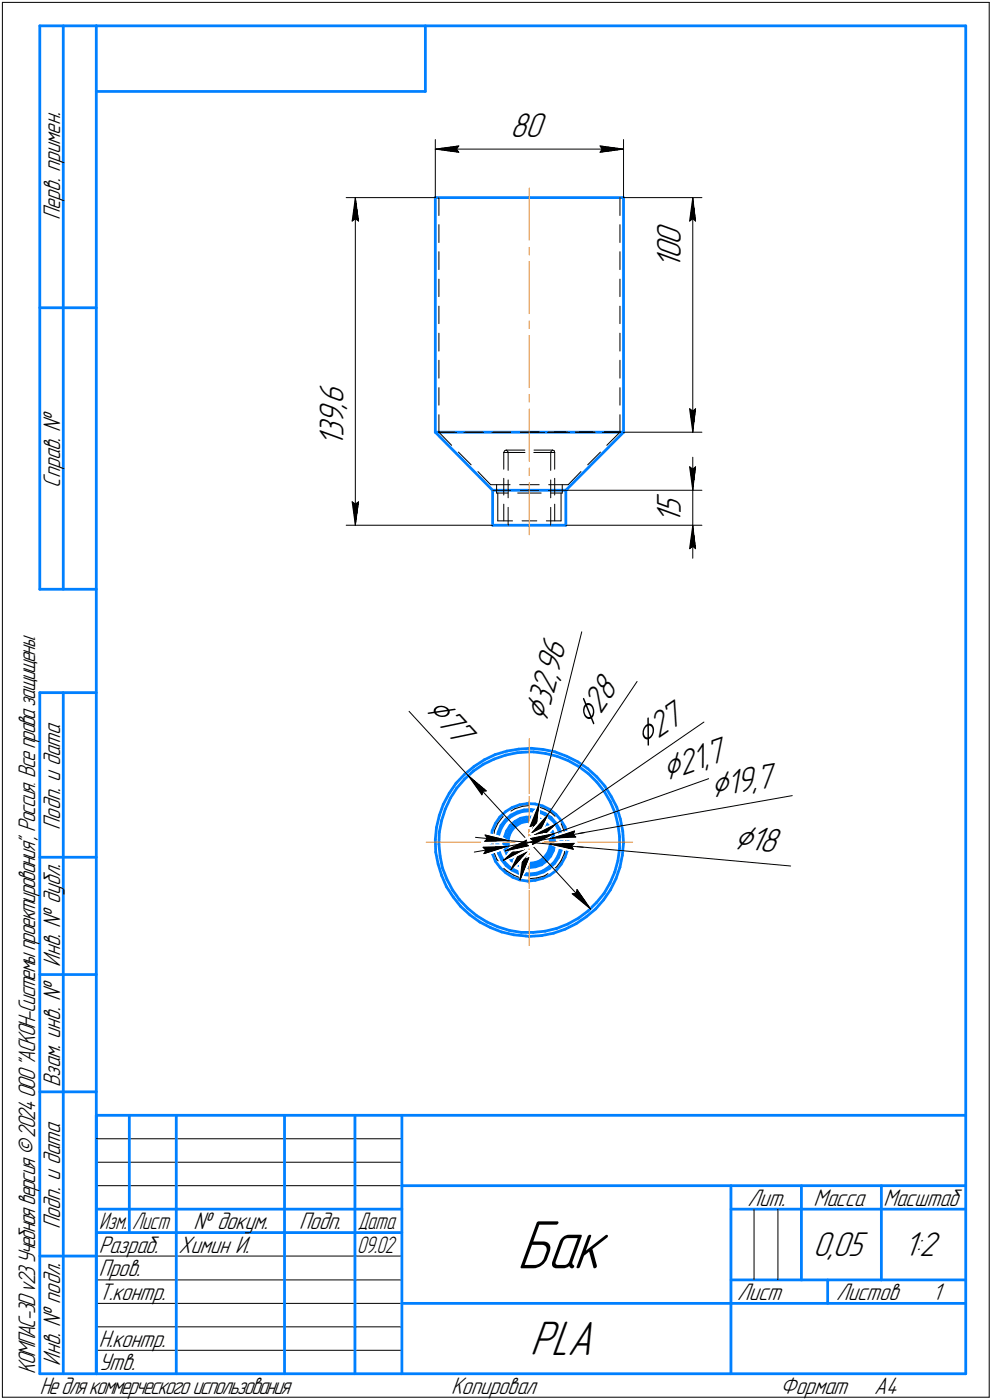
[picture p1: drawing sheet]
<svg xmlns="http://www.w3.org/2000/svg" width="211mm" height="298mm" viewBox="0 0 211 298" stroke-linecap="round" stroke-linejoin="round" font-family="sans-serif">
<defs><g id="words">
<text font-size="15.6" x="109.9" y="270.1">Бак</text>
<text font-size="10.9" x="112.7" y="288.5">PLA</text>
<g font-size="8.5">
<text x="90.3" y="151.2" transform="rotate(48 90.3 151.2)">Ç77</text>
<text x="116.3" y="153.9" transform="rotate(-76 116.3 153.9)">Ç32,</text>
<text x="125.8" y="155" transform="rotate(-56 125.8 155)">Ç28</text>
<text x="137.1" y="159.4" transform="rotate(-35 137.1 159.4)">Ç27</text>
<text x="141.8" y="166.3" transform="rotate(-20 141.8 166.3)">Ç21,</text>
<text x="151.6" y="169.8" transform="rotate(-10 151.6 169.8)">Ç19,</text>
<text x="156" y="180.7" transform="rotate(5 156 180.7)">Ç18</text>
</g>
<g font-size="7.8">
<text x="108.6" y="29.2">80</text>
<text x="144.8" y="52.1" transform="rotate(-90 144.8 52.1)">0</text>
<text x="144.8" y="57.4" transform="rotate(-90 144.8 57.4)">1</text>
<text x="144.8" y="55.2" transform="rotate(-90 144.8 55.2)">0</text>
<text x="73.1" y="87.1" transform="rotate(-90 73.1 87.1)">,</text>
<text x="73.1" y="86" transform="rotate(-90 73.1 86)">6</text>
<text x="73.1" y="95.1" transform="rotate(-90 73.1 95.1)">1</text>
<text x="73.1" y="93" transform="rotate(-90 73.1 93)">3</text>
<text x="73.1" y="90.2" transform="rotate(-90 73.1 90.2)">9</text>
<text x="144.8" y="111.5" transform="rotate(-90 144.8 111.5)">1</text>
<text x="144.8" y="109.4" transform="rotate(-90 144.8 109.4)">5</text>
<text x="118.9" y="143.8" transform="rotate(-76 118.9 143.8)">96</text>
<text x="151.1" y="163" transform="rotate(-20 151.1 163)">7</text>
<text x="161.2" y="168.1" transform="rotate(-10 161.2 168.1)">7</text>
<text x="173" y="267.5">0,05</text>
<text x="192.4" y="267.5">1:2</text>
</g>
<g font-size="5.4">
<text x="12.8" y="46.9" transform="rotate(-90 12.8 46.9)">Перв. примен.</text>
<text x="12.8" y="103.8" transform="rotate(-90 12.8 103.8)">Справ. !</text>
<text x="12.8" y="176.7" transform="rotate(-90 12.8 176.7)">Подп. и дата</text>
<text x="12.8" y="205.8" transform="rotate(-90 12.8 205.8)">Инв. ! дубл.</text>
<text x="12.8" y="231.6" transform="rotate(-90 12.8 231.6)">Взам. инв. !</text>
<text x="159.1" y="256.8">Лит.</text>
<text x="173.1" y="256.8">Масса</text>
<text x="188" y="256.8">Масштаб</text>
<text x="12.8" y="261.7" transform="rotate(-90 12.8 261.7)">Подп. и дата</text>
<text x="41.2" y="261.8">! докум.</text>
<text x="63.6" y="261.8">Подп.</text>
<text x="21" y="266.8">Разраб.</text>
<text x="38" y="266.8">Химин И.</text>
<text x="21" y="271.8">Пров.</text>
<text x="21" y="276.8">Т.контр.</text>
<text x="156.9" y="276.8">Лист</text>
<text x="177.9" y="276.8">Листов</text>
<text x="198.4" y="276.8">1</text>
<text x="21" y="286.8">Н.контр.</text>
<text x="7.5" y="292.5" transform="rotate(-90 7.5 292.5)">КОМПАС-3Dv23Учебнаяверсия©2024ООО&quot;АСКОН-Системыпроектирования&quot;, Россия. Всеправазащищены.</text>
<text x="12.8" y="290.8" transform="rotate(-90 12.8 290.8)">Инв. ! подл.</text>
<text x="21" y="291.8">Утв.</text>
<text x="8.5" y="296.7">Недлякоммерческогоиспользования</text>
<text x="96" y="296.8">Копировал</text>
<text x="166" y="296.8">Формат</text>
<text x="186" y="296.8">A4</text>
</g>
<g font-size="5.3">
<text x="21.1" y="261.8">Изм.</text>
<text x="28.1" y="261.8">Лист</text>
<text x="76.1" y="261.8">Дата</text>
<text x="76" y="266.8">09.02</text>
</g>
</g></defs>
<g fill="none" stroke="#0080ff" stroke-width=".59">
<path d="M8.5 5.5v120zM8.5 5.5h12zM13.5 5.5v120zM20.5 5.5v287zM20.5 5.5h185zM20.5 19.5h70zM90.5 5.5v14zM205.5 5.5v287zM92.6 42.1v49.9zM92.6 42.1h20zM112.6 42.1h20.1zM132.7 42.1v49.9z"/>
<path d="M8.5 65.5h12zM92.6 92h20zM92.6 92l12.2 12.4zM112.6 92h20.1zM132.7 92l-12.3 12.4zM104.8 104.4v7.4zM104.8 104.4h7.8zM104.8 111.8h7.8zM112.6 104.4h7.8zM112.6 111.8h7.8zM120.4 104.4v7.4zM8.5 125.5h12z"/>
<path d="M8.5 147.5v145zM8.5 147.5h12zM13.5 147.5v145zM107.9 159.9l2.5-.4zM110.4 159.5l2.6-.2zM113 159.3l2.6 .3zM115.6 159.6l2.5 .5zM92.6 178.8l.1 2.6zM92.9 176.2l-.3 2.6zM93.4 179.7l.2 2.6zM93.5 173.7l-.6 2.5zM93.5 177.2l-.1 2.5z"/>
<path d="M94 174.7l-.5 2.5zM94.3 171.3l-.8 2.4zM94.7 172.3l-.7 2.4zM95.6 168.9l-1.3 2.4zM95.8 169.9l-1.1 2.4zM97 166.8l-1.4 2.1zM97.2 167.8l-1.4 2.1zM98.8 164.9l2-1.7zM98.8 164.9l-1.8 1.9zM98.9 165.9l1.9-1.7zM98.9 165.9l-1.7 1.9zM100.8 164.2l2.1-1.5z"/>
<path d="M100.8 163.2l2.2-1.4zM102.9 162.7l2.3-1.1zM103 161.8l2.3-1.1zM104.5 178.6v1.6zM104.7 176.9l-.2 1.7zM105.2 161.6l2.4-.8zM105.3 160.7l2.6-.8zM105.4 175.3l-.7 1.6zM105.7 178.7v1.6zM105.9 179.4l.2 1.5zM105.9 179.4h.1M106 177.2l-.3 1.5z"/>
<path d="M106.1 177.9l-.2 1.4zM106.3 174l1.3-1.2zM106.3 174l-.9 1.3zM106.6 176.4l-.5 1.5zM106.6 175.8l-.6 1.4zM107.2 179.6l.2 1.3zM107.4 175.2l-.8 1.2zM107.4 175.2l1.1-1.1zM107.4 178.2l-.2 1.4zM107.5 174.6l1.2-1zM107.5 174.6l-.9 1.2zM107.6 160.8l2.5-.5z"/>
<path d="M107.6 172.8l1.4-.8zM107.7 179.4l.2 1.3zM107.8 177l-.4 1.2zM107.9 178.1l-.2 1.3zM108.1 179l.1 1.3zM108.4 177l-.5 1.1zM108.4 177.8l-.3 1.2zM108.5 174.1l1.2-.8zM108.5 175.8l1.1-.9zM108.5 175.8l-.7 1.2zM108.7 173.6l1.4-.7zM109 172l1.6-.6z"/>
<path d="M109 176.7l-.6 1.1zM109.1 175.9l1.1-.8zM109.1 175.9l-.7 1.1zM109.6 174.9l1.1-.7zM109.7 173.3l1.4-.5zM109.8 175.9l-.8 .8zM109.8 175.9l1.1-.7zM110.1 160.3l2.5-.2zM110.1 172.9l1.4-.4zM110.2 175.1l1.1-.5zM110.6 171.4l1.6-.3zM110.7 174.2l1.3-.2z"/>
<path d="M110.9 175.2l1.2-.3zM111.1 172.8l1.5-.2zM111.3 174.6l1.3-.2zM111.5 172.5l1.5-.1zM112 174h1.4zM112.1 174.9h1.2zM112.2 171.1l1.7 .1zM112.6 160.1h.9zM112.6 172.6l1.5 .2zM112.6 174.4l1.3 .2zM113 172.4l1.6 .2zM113.3 174.9l1.2 .4z"/>
<path d="M113.4 174l1.3 .3zM113.5 160.1l2.6 .3zM113.9 171.2l1.6 .4zM113.9 174.6l1.2 .5zM114.1 172.8l1.5 .4zM114.5 175.3l1.1 .6zM114.6 172.6l1.4 .6zM114.7 174.3l1.2 .7zM115.1 175.1l1 .8zM115.5 171.6l1.5 .8zM115.6 173.2l1.2 .9zM115.6 175.9l.7 1z"/>
<path d="M115.9 175l.9 .9zM116 173.2l1.3 .9zM116.1 160.4l2.4 .6zM116.1 175.9l.8 1zM116.3 176.9l.6 1.1zM116.8 174.1l1.1 1zM116.8 175.9l.8 1.2zM116.9 176.9l.4 1.2zM116.9 178l.2 1.2zM117 172.4l1.3 1zM117.1 179.2l-.1 1.1zM117.3 174.1l1 1.2z"/>
<path d="M117.3 178.1l.3 1.2zM117.6 179.3l-.2 1.3zM117.6 177.1l.3 1.3zM117.9 175.1l.8 1.3zM117.9 178.4l.1 1.3zM118 179.7l-.2 1.4zM118.1 160.1l2.5 .9zM118.3 173.4l1.1 1.3zM118.3 175.3l.7 1.2zM118.5 161l2.4 1zM118.7 176.4l.5 1.4zM119 176.5l.5 1.6z"/>
<path d="M119.2 177.8l.2 1.5zM119.4 174.7l.8 1.4zM119.4 179.3l-.2 1.5zM119.5 178.1l.1 1.5zM119.6 179.6l-.2 1.5zM120.2 176.1l.5 1.6zM120.6 161l2.3 1.2zM120.7 177.7l.2 1.6zM120.9 162l2.3 1.2zM120.9 179.3l-.2 1.7zM122.9 162.2l2.2 1.5zM123.2 163.2l2 1.6z"/>
<path d="M125.1 163.7l1.9 1.7zM125.2 164.8l1.8 1.7zM127 165.4l1.7 2zM127 166.5l1.6 2.1zM128.6 168.6l1.3 2.2zM128.7 167.4l1.3 2.2zM129.9 170.8l1 2.3zM130 169.6l1.2 2.3zM130.9 173.1l.6 2.5zM131.2 171.9l.8 2.5zM131.5 175.6l.3 2.5zM131.8 178.1v2.6z"/>
<path d="M132 174.4l.5 2.6zM132.5 177l.2 2.5zM132.7 179.5l-.3 2.6zM8.5 182.5h12zM92.7 181.4l.5 2.6zM93.2 184l.8 2.4zM93.6 182.3l.5 2.5zM94 186.4l1 2.4zM94.1 184.8l1 2.4zM95 188.8l1.4 2.2zM95.1 187.2l1.2 2.3zM96.3 189.5l1.4 2z"/>
<path d="M96.4 191l1.6 2zM97.7 191.5l1.8 1.9zM98 193l2 1.8zM99.5 193.4l1.9 1.6zM100 194.8l2.1 1.5zM101.4 195l2.2 1.3zM102.1 196.3l2.3 1.2zM103.6 196.3l2.3 1.1zM104.4 197.5l2.4 1zM104.5 180.2l.3 1.7zM104.8 181.9l.6 1.5zM105.4 183.4l1 1.3z"/>
<path d="M105.7 180.3l.4 1.5zM105.9 197.4l2.5 .7zM106.1 180.9l.5 1.4zM106.1 181.8l.7 1.3zM106.4 184.7l1.2 1.1zM106.6 182.3l.8 1.3zM106.8 198.5l2.5 .6zM106.8 183.1l.9 1.2zM107.4 183.6l1.1 1.1zM107.4 180.9l.5 1.2zM107.6 185.8l1.5 1zM107.7 184.3l1.2 1z"/>
<path d="M107.9 180.7l.5 1.2zM107.9 182.1l.9 1.1zM108.2 180.3l.4 1.1zM108.4 198.1l2.5 .4zM108.4 181.9l.8 1zM108.5 184.7l1.2 .7zM108.6 181.4l.7 1zM108.8 183.2l1.1 .9zM108.9 185.3l1.4 .6zM109.1 186.8l1.5 .6zM109.2 182.9l1 .7zM109.3 199.1l2.6 .2z"/>
<path d="M109.3 182.4l1 .8zM109.7 185.4l1.5 .5zM109.9 184.1l1.2 .5zM110.2 183.6l1.2 .5zM110.3 185.9l1.5 .4zM110.3 183.2l1.1 .4zM110.6 187.4l1.7 .2zM110.9 198.5h2.6zM111.1 184.6l1.3 .1zM111.2 185.9l1.5 .2zM111.4 184.1l1.2 .2zM111.4 183.6l1.2 .2z"/>
<path d="M111.8 186.3l.8 .1zM111.9 199.3l.7 .1zM112.3 187.6l1.6-.1zM112.4 184.7h.2zM112.6 199.4l2.6-.2zM112.6 186.4l1.5-.2zM112.6 184.3l1.3-.2zM112.6 184.7l1.4-.1zM112.6 183.8l1.1-.1zM112.7 186.1l1.5-.2zM113.5 198.5l2.5-.2zM113.7 183.7l1.2-.4z"/>
<path d="M113.9 187.5l1.6-.5zM113.9 184.1l1.2-.5zM114 184.6l1.2-.5zM114.1 186.2l1.6-.5zM114.2 185.9l1.4-.5zM114.9 183.3l.9-.8zM115.1 183.6l1.1-.8zM115.2 199.2l2.6-.5zM115.2 184.1l1.1-.8zM115.5 187l1.5-.6zM115.6 185.4l1.2-.8zM115.7 185.7l1.2-.8z"/>
<path d="M116 198.3l2.4-.6zM116.6 181.5l-.8 1zM116.8 184.6l1.1-1zM116.9 184.9l1.1-1.1zM116.9 181.8l-.7 1zM117 186.4l1.4-1.1zM117 180.3l-.4 1.2zM117.2 182.3l-.9 1zM117.4 180.6l-.5 1.2zM117.8 198.7l2.4-.8zM117.8 181.1l-.6 1.2zM118.4 197.7l2.4-.9z"/>
<path d="M118.7 182.3l-.8 1.3zM118.9 182.5l-.9 1.3zM119.2 180.8l-.5 1.5zM119.4 184.1l-1 1.2zM119.4 181.1l-.5 1.4zM120.2 197.9l2.4-1.2zM120.2 182.5l-.8 1.6zM120.7 181l-.5 1.5zM120.8 196.8l2.3-1.3zM122.6 196.7l2.1-1.5zM123.1 195.5l2-1.5zM124.7 195.2l2-1.7z"/>
<path d="M125.1 194l1.8-1.8zM128.4 191.6l-1.7 1.9zM128.5 190.2l-1.6 2zM129.8 188l-1.3 2.2zM129.9 189.5l-1.5 2.1zM130.8 185.7l-1 2.3zM131.1 187.1l-1.2 2.4zM131.5 183.2l-.7 2.5zM131.8 180.7l-.3 2.5zM131.9 184.7l-.8 2.4zM132.4 182.1l-.5 2.6zM8.5 207.5h12z"/>
<path d="M8.5 232.5h12zM20.5 237.5h185zM20.5 237.5v55zM27.5 237.5v25zM37.5 237.5v55zM60.5 237.5v55zM75.5 237.5v55zM85.5 237.5v55zM20.5 257.5h65zM85.5 252.5h120zM155.5 252.5v40zM155.5 257.5h15z"/>
<path d="M170.5 252.5v20zM170.5 257.5h35zM187.5 252.5v20zM8.5 267.5h12zM20.5 262.5h65zM85.5 277.5h70zM155.5 277.5h50zM155.5 272.5h50zM176.1 272.5v5zM8.5 292.5h12zM20.5 292.5h185z"/>
</g>
<g fill="none" stroke="#000" stroke-width=".21">
<path d="M.5 .5v297zM.5 .5h210zM210.5 .5v297zM92.6 29.7v12.4zM92.6 31.7l5-.6zM92.6 31.7l5 .7zM92.6 31.7h40.1zM97.1 31.7l.5 .7zM97.6 31.1l-.5 .6zM127.7 32.4l5-.7zM127.7 31.1l.4 .6zM127.7 31.1l5 .6z"/>
<path d="M128.1 31.7l-.4 .7zM132.7 29.7v12.4zM73.7 42.1h18.9zM74.9 47.1l.7-.5zM75.6 42.1l.7 5zM75.6 46.6l.7 .5zM75.6 42.1l-.7 5zM75.6 42.1v69.7zM93.4 59.4v3.8zM93.4 53.6v3.8zM93.4 47.8v3.8zM93.4 42.1v3.8z"/>
<path d="M131.9 59.4v3.8zM131.9 53.6v3.8zM131.9 47.8v3.8zM131.9 42.1v3.8zM132.7 42.1h16.7zM146.7 47.1l.7-.5zM147.4 42.1l.6 5zM147.4 46.6l.6 .5zM147.4 42.1l-.7 5zM147.4 42.1v49.9zM93.4 76.7v3.8zM93.4 71v3.8z"/>
<path d="M93.4 65.2v3.7zM131.9 76.7v3.8zM131.9 71v3.8zM131.9 65.2v3.7zM92.6 92h4zM93.4 88.3v3.7zM93.4 82.5v3.8zM93.4 92h3.8zM93.4 92l2.7 2.8zM97.5 96.3l2.7 2.7zM98.6 92h4zM99.1 92h3.9z"/>
<path d="M104.6 92h4zM105 92h3.7zM107.2 96.4v3.5zM107.2 96.4h4.5zM107.4 96l-.2 .4zM107.4 96l.3-.2zM107.7 95.8h4zM107.7 95.8l.3 .3zM108 96.1l.1 .3zM108.1 96.4v3.8zM108.1 96.4h3.6zM110.7 92h3.9z"/>
<path d="M112.6 92h3.3zM113.6 95.8h4zM113.6 96.4h4.4zM113.6 96.4h3.6zM116.5 92h3.8zM116.7 92h3.9zM117.2 96.4v3.8zM117.3 96.1l.3-.3zM117.3 96.1l-.1 .3zM117.6 95.8l.3 .2zM117.9 92h3.3zM117.9 96l.1 .4z"/>
<path d="M118 96.4v3.5zM122.3 92h3.8zM122.6 92h4.1zM123.3 92h3.3zM125.1 99l2.7-2.7zM128.1 92h3.8zM128.6 92h4.1zM128.6 92h3.3zM129.1 94.8l2.8-2.8zM131.9 88.3v3.7zM131.9 82.5v3.8zM132.7 92h16.7z"/>
<path d="M146.7 87l.7 5zM146.7 87l.7 .5zM146.7 99.4l.7 .5zM146.7 99.4l.7 5zM147.4 87.5l.6-.5zM147.4 99.9l.6-.5zM147.4 97.4v7zM148 87l-.6 5zM148 99.4l-.6 5zM73.7 111.8h31.1zM74.9 106.8l.7 5zM74.9 106.8l.7 .6z"/>
<path d="M75.6 107.4l.7-.6zM76.3 106.8l-.7 5zM101.7 100.4l2.7 2.8zM104.4 103.2h4.1zM104.8 104.4h3.9zM105.7 103.2v1.8zM105.7 105h2.4zM105.9 105v5.9zM105.9 110.9h3.2zM107.2 107.4v3.5zM107.2 101.9v3.5zM108.1 102.2v3.8z"/>
<path d="M108.1 108v3.8zM110.2 105h2.4zM110.6 103.2h4.1zM110.7 104.4h3.9zM111.1 110.9h3.1zM112.6 105h2.5zM116.2 110.9h3.2zM116.6 104.4h3.8zM116.8 103.2h4.1zM117.2 102.2v3.8zM117.2 108v3.8zM117.2 105h2.4z"/>
<path d="M118 107.4v3.5zM118 101.9v3.5zM119.4 105v5.9zM119.6 103.2v1.8zM120.4 111.8h29zM120.4 104.4h29zM123.6 100.4l-2.7 2.8zM146.7 116.8l.7-.5zM147.4 111.8l-.7 5zM147.4 116.3l.6 .5zM147.4 111.8l.6 5zM147.4 111.8v7.1z"/>
<path d="M147.4 104.4v7.4zM123.8 134.5l-9.2 36.9zM87 151.5l12.7 13.7zM135.6 145.1l-19.1 28.5zM99.7 165.2l3.8 3.2zM99.7 165.2l2.8 4zM99.7 165.2l25.9 28.3zM101.2 178.3l6.9 .7zM102.7 168.5l.8-.1zM102.7 168.5l-.2 .7zM103.1 179.2l5-.2zM103.2 177.8l4.9 1.2z"/>
<path d="M103.2 177.8l.5 .8zM103.7 178.6l-.6 .6zM104.9 179.4v.6zM105.2 176.8v.7zM105.9 175.3l-.7 1.5zM106.9 174l.2-.1zM106.9 174l-1 1.3zM108.1 179l9 .7zM108.7 172.7l.9-.5zM109.6 172.2l1.6-.5zM110.8 179.8l-.1 .8zM111.2 171.7l1.4-.2z"/>
<path d="M111.8 179.7l.6 .4zM112 178.9l-.2 .8zM112.8 176l.7-.3zM112.9 178.6l.6 .5zM112.9 178.6l4.9-1.1zM113.2 177.3h.8zM113.3 179.8l4.5-2.3zM113.5 175.7l.5 .7zM113.5 179.1l-.2 .7zM113.7 177.8l.8 .3zM113.7 177.8l4.5-2.3zM114 177.3l.3 .8z"/>
<path d="M114.5 178.9l3.7-3.4zM114.5 178.1v.8zM114.6 171.8l1.3 .5zM114.6 171.4l-.6 5zM114.6 171.4l-1.8 4.6zM114.6 171.4l-3.9 16zM115.9 172.3l1.4 .8zM116.5 173.6l-2.2 4.5zM116.5 173.6l-3.3 3.7zM116.5 173.6l-7.8 11.6zM117.1 179.7l51.1 4.7zM117.1 179.7l4.9 1.1z"/>
<path d="M117.1 179.7l5.1-.1zM117.1 179.7l7 .7zM117.3 173.1l.8 .7zM117.5 178.5l51.1-9.1zM117.5 178.5l5-.3zM117.5 178.5l4.8-1.5zM117.5 178.5l6.9-1.2zM117.8 177.5l40.7-14.4zM118.2 175.5l31.6-21.7zM119.4 175.4l.1 .1zM119.5 175.5l.6 1.5zM120.1 177l.3 1.6z"/>
<path d="M120.4 178.6v.7zM121.9 177.7l.6 .5zM122.3 177l-.4 .7zM100.9 181.4l6.9-1.1zM102.8 180.4l5-.1zM102.8 180.4l.6 .6zM103 181.8l4.8-1.5zM103.4 181l-.4 .8zM104.9 180l.3 1.6zM105.2 181.6l.5 1.4zM105.7 183l.3 .3zM107.1 183.2l3.7-3.4z"/>
<path d="M107.1 183.2l4.5-2.4zM107.1 183.2l11.1-7.7zM107.2 184.9l.7 .6zM107.5 181.2l4.5-2.3zM107.5 181.2l4.9-1.1zM107.5 181.2l10.3-3.7zM107.8 180.3l9.7-1.8zM107.9 185.5l1.4 .9zM109.3 186.4l1.4 .5zM110.7 180.6l.9 .2zM111 180.7l-2.3 4.5zM111 180.7l.3 .7z"/>
<path d="M111.3 182.4l-.6 5zM111.3 182.4l.5 .6zM111.3 181.4h.8zM111.8 183l.7-.4zM112.1 181.4l-3.4 3.8zM112.5 182.6l-1.8 4.8zM112.6 187.1l1.6-.2zM114.2 186.9l1.6-.4zM115.8 186.5l.8-.5zM118.1 184.8l.3-.2zM119.4 183.3l-1 1.3zM120.1 181.8l-.7 1.5z"/>
<path d="M120.1 181.3v.5zM121.6 180.2l.4 .6zM121.6 180.2l.6-.6zM121.8 190.3l3.8 3.2zM121.8 190.3l.8-.1zM122.8 189.4l-.2 .8zM122.8 189.4l2.8 4.1zM20.5 247.5h65zM20.5 252.5h65zM20.5 242.5h65zM160.4 257.5v15zM165.5 257.5v15z"/>
<path d="M20.5 267.5h65zM20.5 272.5h65zM20.5 277.5h65zM.5 297.5h210zM20.5 282.5h65zM20.5 287.5h65z"/>
</g>
<g fill="none" stroke="#ff8000" stroke-width=".21">
<path d="M112.6 40v11.1zM112.6 52.7v1.6zM112.6 55.7v11.1zM112.6 68.3v1.6zM112.6 71.5v11zM112.6 84v1.6zM112.6 87.1v11.1zM112.6 99.7v1.6zM112.6 102.8v11.1zM112.6 157.3v11.7zM90.7 179.3h11.6zM102.9 179.3h9.7z"/>
<path d="M103.8 179.3h1.5zM106.8 179.3h5.8zM112.6 179.3h5.8zM112.6 179.3v5.9zM112.6 170.5v1.5zM112.6 173.5v5.8zM112.6 179.3h9.8zM112.6 179.3v9.8zM112.6 169.6v9.7zM120 179.3h1.5zM122.9 179.3h11.7zM112.6 189.7v11.6z"/>
<path d="M112.6 186.7v1.5z"/>
</g>
<g fill="#fff" stroke="#fff" stroke-width=".21">
<path d="M108.5 23.6h8.3zM108.5 23.7h8.3zM108.5 23.8h8.3zM108.5 23.9h8.3zM108.5 24h8.3zM108.5 24h8.3zM108.5 24.1h8.3zM108.5 24.2h8.3zM108.5 24.3h8.3zM108.5 24.4h8.3zM108.5 24.5h8.3zM108.5 24.6h8.3zM108.5 24.6h8.3zM108.5 24.7h8.3zM108.5 24.8h8.3zM108.5 24.9h8.3zM108.5 25h8.3zM108.5 25.1h8.3zM108.5 25.1h8.3zM108.5 25.2h8.3zM108.5 25.3h8.3zM108.5 25.4h8.3zM108.5 25.5h8.3zM108.5 25.6h8.3zM108.5 25.7h8.3zM108.5 25.7h8.3zM108.5 25.8h8.3zM108.5 25.9h8.3zM108.5 26h8.3zM108.5 26.1h8.3zM108.5 26.2h8.3zM108.5 26.2h8.3zM108.5 26.3h8.3zM108.5 26.4h8.3zM108.5 26.5h8.3zM108.5 26.6h8.3zM108.5 26.7h8.3zM108.5 26.8h8.3zM108.5 26.8h8.3zM108.5 26.9h8.3zM108.5 27h8.3zM108.5 27.1h8.3zM108.5 27.2h8.3zM108.5 27.3h8.3zM108.5 27.3h8.3zM108.5 27.4h8.3zM108.5 27.5h8.3zM108.5 27.6h8.3zM108.5 27.7h8.3zM108.5 27.8h8.3zM108.5 27.9h8.3zM108.5 27.9h8.3zM108.5 28h8.3zM108.5 28.1h8.3zM108.5 28.2h8.3zM108.5 28.3h8.3zM108.5 28.4h8.3zM108.5 28.4h8.3zM108.5 28.5h8.3zM108.5 28.6h8.3zM108.5 28.7h8.3zM108.5 28.8h8.3zM108.5 28.9h8.3zM108.5 29h8.3zM108.5 29h8.3zM108.5 29.1h8.3zM108.5 29.2h8.3zM108.5 29.3h8.3zM108.5 29.4h8.3zM108.5 29.5h8.3zM108.5 29.5h8.3zM108.5 29.6h8.3zM108.5 29.7h8.3zM108.5 29.8h8.3zM108.5 29.9h8.3zM108.5 30h8.3zM108.5 30.1h8.3zM108.5 30.1h8.3zM108.5 30.2h8.3zM108.5 30.3h8.3zM108.5 30.4h8.3zM108.5 30.5h8.3zM108.5 30.6h8.3zM108.5 30.6h8.3z"/>
<path d="M97.5 30.6h.6zM96.9 30.6h1.2zM96.3 30.7h1.8zM95.7 30.8h2.4zM95.1 30.9h3zM94.4 31h3.7zM94.2 31.1h3.9zM94.1 31.2h4zM93.8 31.2h4.3zM93.6 31.3h4.5zM93.5 31.4h4.6zM93.2 31.5h4.9zM93 31.6h5.1zM92.9 31.7h5.2zM92.6 31.7h5.5zM92.9 31.8h5.2zM93 31.9h5.1zM93.2 32h4.9zM93.5 32.1h4.6zM93.6 32.2h4.5zM93.8 32.3h4.3zM94.1 32.3h4zM94.2 32.4h3.9zM94.4 32.5h3.7zM95.2 32.6h2.9zM95.9 32.7h2.2zM96.7 32.8h1.4zM97.5 32.9h.6z"/>
<path d="M127.2 30.6h.6zM127.2 30.6h1.2zM127.2 30.7h1.8zM127.2 30.8h2.5zM127.2 30.9h3.1zM127.2 31h3.7zM127.2 31.1h3.9zM127.2 31.2h4.1zM127.2 31.2h4.3zM127.2 31.3h4.5zM127.2 31.4h4.7zM127.2 31.5h4.9zM127.2 31.6h5.1zM127.2 31.7h5.3zM127.2 31.7h5.5zM127.2 31.8h5.3zM127.2 31.9h5.1zM127.2 32h4.9zM127.2 32.1h4.7zM127.2 32.2h4.5zM127.2 32.3h4.3zM127.2 32.3h4.1zM127.2 32.4h3.9zM127.2 32.5h3.7zM127.2 32.6h3zM127.2 32.7h2.3zM127.2 32.8h1.5zM127.2 32.9h.7z"/>
<path d="M139.3 47.1h7.1zM139.3 47.2h7.1zM139.3 47.2h7.1zM139.3 47.3h7.1zM139.3 47.4h7.1zM139.3 47.5h7.1zM139.3 47.6h7.1zM139.3 47.7h7.1zM139.3 47.8h7.1zM139.3 47.8h7.1zM139.3 47.9h7.1zM139.3 48h7.1zM139.3 48.1h7.1zM139.3 48.2h7.1zM139.3 48.3h7.1zM139.3 48.3h7.1zM139.3 48.4h7.1zM139.3 48.5h7.1zM139.3 48.6h7.1zM139.3 48.7h7.1zM139.3 48.8h7.1zM139.3 48.9h7.1zM139.3 48.9h7.1zM139.3 49h7.1zM139.3 49.1h7.1zM139.3 49.2h7.1zM139.3 49.3h7.1zM139.3 49.4h7.1zM139.3 49.4h7.1zM139.3 49.5h7.1zM139.3 49.6h7.1zM139.3 49.7h7.1zM139.3 49.8h7.1zM139.3 49.9h7.1zM139.3 50h7.1zM139.3 50h7.1zM139.3 50.1h7.1zM139.3 50.2h7.1zM139.3 50.3h7.1zM139.3 50.4h7.1zM139.3 50.5h7.1zM139.3 50.5h7.1zM139.3 50.6h7.1zM139.3 50.7h7.1zM139.3 50.8h7.1zM139.3 50.9h7.1zM139.3 51h7.1zM139.3 51.1h7.1zM139.3 51.1h7.1zM139.3 51.2h7.1zM139.3 51.3h7.1zM139.3 51.4h7.1zM139.3 51.5h7.1zM139.3 51.6h7.1zM139.3 51.6h7.1zM139.3 51.7h7.1zM139.3 51.8h7.1zM139.3 51.9h7.1zM139.3 52h7.1zM139.3 52.1h7.1zM139.3 52.2h7.1zM139.3 52.2h7.1zM139.3 52.3h7.1zM139.3 52.4h7.1zM139.3 52.5h7.1zM139.3 52.6h7.1zM139.3 52.7h7.1zM139.3 52.7h7.1zM139.3 52.8h7.1zM139.3 52.9h7.1zM139.3 53h7.1zM139.3 53.1h7.1zM139.3 53.2h7.1zM139.3 53.3h7.1zM139.3 53.3h7.1zM139.3 53.4h7.1zM139.3 53.5h7.1zM139.3 53.6h7.1zM139.3 53.7h7.1zM139.3 53.8h7.1zM139.3 53.8h7.1zM139.3 53.9h7.1zM139.3 54h7.1zM139.3 54.1h7.1zM139.3 54.2h7.1zM139.3 54.3h7.1zM139.3 54.4h7.1zM139.3 54.4h7.1zM139.3 54.5h7.1zM139.3 54.6h7.1zM139.3 54.7h7.1zM139.3 54.8h7.1zM139.3 54.9h7.1zM139.3 54.9h7.1zM139.3 55h7.1zM139.3 55.1h7.1zM139.3 55.2h7.1zM139.3 55.3h7.1zM139.3 55.4h7.1zM139.3 55.5h7.1zM139.3 55.5h7.1zM139.3 55.6h7.1zM139.3 55.7h7.1zM139.3 55.8h7.1zM139.3 55.9h7.1zM139.3 56h7.1zM139.3 56h7.1zM139.3 56.1h7.1zM139.3 56.2h7.1zM139.3 56.3h7.1zM139.3 56.4h7.1zM139.3 56.5h7.1zM139.3 56.6h7.1zM139.3 56.6h7.1zM139.3 56.7h7.1zM139.3 56.8h7.1zM139.3 56.9h7.1zM139.3 57h7.1zM139.3 57.1h7.1zM139.3 57.1h7.1zM139.3 57.2h7.1z"/>
<path d="M146.1 86.5h2.5zM146.2 86.6h2.4zM146.2 86.7h2.4zM146.2 86.8h2.4zM146.2 86.9h2.4zM146.2 87h2.4zM146.2 87h2.4zM146.2 87.1h2.4zM146.3 87.2h2.2zM146.3 87.3h2.2zM146.3 87.4h2.2zM146.3 87.5h2.2zM146.3 87.5h2.2zM146.3 87.6h2.2zM146.3 87.7h2.2zM146.4 87.8h2zM146.4 87.9h2zM146.4 88h2zM146.4 88.1h2zM146.4 88.1h2zM146.4 88.2h2zM146.4 88.3h2zM146.4 88.4h1.9zM146.5 88.5h1.8zM146.5 88.6h1.8zM146.5 88.6h1.8zM146.5 88.7h1.8zM146.5 88.8h1.8zM146.5 88.9h1.8zM146.5 89h1.8zM146.6 89.1h1.7zM146.6 89.2h1.7zM146.6 89.2h1.7zM146.6 89.3h1.7zM146.6 89.4h1.7zM146.6 89.5h1.7zM146.6 89.6h1.7zM146.6 89.7h1.6zM146.6 89.7h1.6zM146.6 89.8h1.6zM146.6 89.9h1.6zM146.6 90h1.6zM146.6 90.1h1.6zM146.6 90.2h1.6zM146.6 90.3h1.5zM146.7 90.3h1.4zM146.7 90.4h1.4zM146.8 90.5h1.2zM146.8 90.6h1.2zM146.9 90.7h1.1zM146.9 90.8h1zM146.9 90.8h1zM147 90.9h.8zM147 91h.8zM147.1 91.1h.7zM147.1 91.2h.6zM147.2 91.3h.5zM147.2 91.4h.5zM147.2 91.4h.5zM147.2 91.5h.5zM147.2 91.6h.4zM147.3 91.7h.3zM147.3 91.8h.3z"/>
<path d="M147.3 42.3h.3zM147.3 42.4h.3zM147.2 42.5h.4zM147.2 42.6h.5zM147.2 42.7h.5zM147.2 42.8h.5zM147.2 42.8h.5zM147.1 42.9h.6zM147.1 43h.7zM147 43.1h.8zM147 43.2h.8zM146.9 43.3h1zM146.9 43.3h1zM146.9 43.4h1.1zM146.8 43.5h1.2zM146.8 43.6h1.2zM146.7 43.7h1.4zM146.7 43.8h1.4zM146.6 43.9h1.5zM146.6 43.9h1.6zM146.6 44h1.6zM146.6 44.1h1.6zM146.6 44.2h1.6zM146.6 44.3h1.6zM146.6 44.4h1.6zM146.6 44.4h1.6zM146.6 44.5h1.7zM146.6 44.6h1.7zM146.6 44.7h1.7zM146.6 44.8h1.7zM146.6 44.9h1.7zM146.6 45h1.7zM146.6 45h1.7zM146.5 45.1h1.8zM146.5 45.2h1.8zM146.5 45.3h1.8zM146.5 45.4h1.8zM146.5 45.5h1.8zM146.5 45.6h1.8zM146.5 45.6h1.8zM146.4 45.7h1.9zM146.4 45.8h2zM146.4 45.9h2zM146.4 46h2zM146.4 46.1h2zM146.4 46.1h2zM146.4 46.2h2zM146.4 46.3h2zM146.3 46.4h2.2zM146.3 46.5h2.2zM146.3 46.6h2.2zM146.3 46.7h2.2zM146.3 46.7h2.2zM146.3 46.8h2.2zM146.3 46.9h2.2zM146.2 47h2.4zM146.2 47.1h2.4zM146.2 47.2h2.4zM146.2 47.2h2.4zM146.2 47.3h2.4zM146.2 47.4h2.4zM146.2 47.5h2.4z"/>
<path d="M139.3 104.7h7.1zM139.3 104.8h7.1zM139.3 104.9h7.1zM139.3 105h7.1zM139.3 105.1h7.1zM139.3 105.2h7.1zM139.3 105.2h7.1zM139.3 105.3h7.1zM139.3 105.4h7.1zM139.3 105.5h7.1zM139.3 105.6h7.1zM139.3 105.7h7.1zM139.3 105.7h7.1zM139.3 105.8h7.1zM139.3 105.9h7.1zM139.3 106h7.1zM139.3 106.1h7.1zM139.3 106.2h7.1zM139.3 106.3h7.1zM139.3 106.3h7.1zM139.3 106.4h7.1zM139.3 106.5h7.1zM139.3 106.6h7.1zM139.3 106.7h7.1zM139.3 106.8h7.1zM139.3 106.8h7.1zM139.3 106.9h7.1zM139.3 107h7.1zM139.3 107.1h7.1zM139.3 107.2h7.1zM139.3 107.3h7.1zM139.3 107.4h7.1zM139.3 107.4h7.1zM139.3 107.5h7.1zM139.3 107.6h7.1zM139.3 107.7h7.1zM139.3 107.8h7.1zM139.3 107.9h7.1zM139.3 107.9h7.1zM139.3 108h7.1zM139.3 108.1h7.1zM139.3 108.2h7.1zM139.3 108.3h7.1zM139.3 108.4h7.1zM139.3 108.5h7.1zM139.3 108.5h7.1zM139.3 108.6h7.1zM139.3 108.7h7.1zM139.3 108.8h7.1zM139.3 108.9h7.1zM139.3 109h7.1zM139.3 109.1h7.1zM139.3 109.1h7.1zM139.3 109.2h7.1zM139.3 109.3h7.1zM139.3 109.4h7.1zM139.3 109.5h7.1zM139.3 109.6h7.1zM139.3 109.6h7.1zM139.3 109.7h7.1zM139.3 109.8h7.1zM139.3 109.9h7.1zM139.3 110h7.1zM139.3 110.1h7.1zM139.3 110.2h7.1zM139.3 110.2h7.1zM139.3 110.3h7.1zM139.3 110.4h7.1zM139.3 110.5h7.1zM139.3 110.6h7.1zM139.3 110.7h7.1zM139.3 110.7h7.1zM139.3 110.8h7.1zM139.3 110.9h7.1zM139.3 111h7.1zM139.3 111.1h7.1zM139.3 111.2h7.1zM139.3 111.3h7.1zM139.3 111.3h7.1zM139.3 111.4h7.1z"/>
<path d="M147.3 112.1h.3zM147.3 112.2h.3zM147.2 112.3h.4zM147.2 112.4h.5zM147.2 112.4h.5zM147.2 112.5h.5zM147.2 112.6h.5zM147.1 112.7h.6zM147.1 112.8h.7zM147 112.9h.8zM147 112.9h.8zM146.9 113h1zM146.9 113.1h1zM146.9 113.2h1.1zM146.8 113.3h1.2zM146.8 113.4h1.2zM146.7 113.5h1.4zM146.7 113.5h1.4zM146.6 113.6h1.5zM146.6 113.7h1.6zM146.6 113.8h1.6zM146.6 113.9h1.6zM146.6 114h1.6zM146.6 114h1.6zM146.6 114.1h1.6zM146.6 114.2h1.6zM146.6 114.3h1.7zM146.6 114.4h1.7zM146.6 114.5h1.7zM146.6 114.6h1.7zM146.6 114.6h1.7zM146.6 114.7h1.7zM146.6 114.8h1.7zM146.5 114.9h1.8zM146.5 115h1.8zM146.5 115.1h1.8zM146.5 115.1h1.8zM146.5 115.2h1.8zM146.5 115.3h1.8zM146.5 115.4h1.8zM146.4 115.5h1.9zM146.4 115.6h2zM146.4 115.7h2zM146.4 115.7h2zM146.4 115.8h2zM146.4 115.9h2zM146.4 116h2zM146.4 116.1h2zM146.3 116.2h2.2zM146.3 116.2h2.2zM146.3 116.3h2.2zM146.3 116.4h2.2zM146.3 116.5h2.2zM146.3 116.6h2.2zM146.3 116.7h2.2zM146.2 116.8h2.4zM146.2 116.8h2.4zM146.2 116.9h2.4zM146.2 117h2.4zM146.2 117.1h2.4zM146.2 117.2h2.4zM146.2 117.3h2.4z"/>
<path d="M146.1 98.9h2.5zM146.2 99h2.4zM146.2 99.1h2.4zM146.2 99.1h2.4zM146.2 99.2h2.4zM146.2 99.3h2.4zM146.2 99.4h2.4zM146.2 99.5h2.4zM146.3 99.6h2.2zM146.3 99.7h2.2zM146.3 99.7h2.2zM146.3 99.8h2.2zM146.3 99.9h2.2zM146.3 100h2.2zM146.3 100.1h2.2zM146.4 100.2h2zM146.4 100.2h2zM146.4 100.3h2zM146.4 100.4h2zM146.4 100.5h2zM146.4 100.6h2zM146.4 100.7h2zM146.4 100.8h1.9zM146.5 100.8h1.8zM146.5 100.9h1.8zM146.5 101h1.8zM146.5 101.1h1.8zM146.5 101.2h1.8zM146.5 101.3h1.8zM146.5 101.3h1.8zM146.6 101.4h1.7zM146.6 101.5h1.7zM146.6 101.6h1.7zM146.6 101.7h1.7zM146.6 101.8h1.7zM146.6 101.9h1.7zM146.6 101.9h1.7zM146.6 102h1.6zM146.6 102.1h1.6zM146.6 102.2h1.6zM146.6 102.3h1.6zM146.6 102.4h1.6zM146.6 102.4h1.6zM146.6 102.5h1.6zM146.6 102.6h1.5zM146.7 102.7h1.4zM146.7 102.8h1.4zM146.8 102.9h1.2zM146.8 103h1.2zM146.9 103h1.1zM146.9 103.1h1zM146.9 103.2h1zM147 103.3h.8zM147 103.4h.8zM147.1 103.5h.7zM147.1 103.5h.6zM147.2 103.6h.5zM147.2 103.7h.5zM147.2 103.8h.5zM147.2 103.9h.5zM147.2 104h.4zM147.3 104.1h.3zM147.3 104.1h.3z"/>
<path d="M67.5 81h7.1zM67.5 81.1h7.1zM67.5 81.2h7.1zM67.5 81.3h7.1zM67.5 81.4h7.1zM67.5 81.4h7.1zM67.5 81.5h7.1zM67.5 81.6h7.1zM67.5 81.7h7.1zM67.5 81.8h7.1zM67.5 81.9h7.1zM67.5 82h7.1zM67.5 82h7.1zM67.5 82.1h7.1zM67.5 82.2h7.1zM67.5 82.3h7.1zM67.5 82.4h7.1zM67.5 82.5h7.1zM67.5 82.5h7.1zM67.5 82.6h7.1zM67.5 82.7h7.1zM67.5 82.8h7.1zM67.5 82.9h7.1zM67.5 83h7.1zM67.5 83.1h7.1zM67.5 83.1h7.1zM67.5 83.2h7.1zM67.5 83.3h7.1zM67.5 83.4h7.1zM67.5 83.5h7.1zM67.5 83.6h7.1zM67.5 83.7h7.1zM67.5 83.7h7.1zM67.5 83.8h7.1zM67.5 83.9h7.1zM67.5 84h7.1zM67.5 84.1h7.1zM67.5 84.2h7.1zM67.5 84.2h7.1zM67.5 84.3h7.1zM67.5 84.4h7.1zM67.5 84.5h7.1zM67.5 84.6h7.1zM67.5 84.7h7.1zM67.5 84.8h7.1zM67.5 84.8h7.1zM67.5 84.9h7.1zM67.5 85h7.1zM67.5 85.1h7.1zM67.5 85.2h7.1zM67.5 85.3h7.1zM67.5 85.3h7.1zM67.5 85.4h7.1zM67.5 85.5h7.1zM67.5 85.6h7.1zM67.5 85.7h7.1zM67.5 85.8h7.1zM67.5 85.9h7.1zM67.5 85.9h7.1zM67.5 86h7.1zM67.5 86.1h7.1zM67.5 86.2h7.1zM67.5 86.3h7.1zM67.5 86.4h7.1zM67.5 86.4h7.1zM67.5 86.5h7.1zM67.5 86.6h7.1zM67.5 86.7h7.1zM67.5 86.8h7.1zM67.5 86.9h7.1zM67.5 87h7.1zM67.5 87h7.1zM67.5 87.1h7.1zM67.5 87.2h7.1zM67.5 87.3h7.1zM67.5 87.4h7.1zM67.5 87.5h7.1zM67.5 87.5h7.1zM67.5 87.6h7.1zM67.5 87.7h7.1zM67.5 87.8h7.1zM67.5 87.9h7.1zM67.5 88h7.1zM67.5 88.1h7.1zM67.5 88.1h7.1zM67.5 88.2h7.1zM67.5 88.3h7.1zM67.5 88.4h7.1zM67.5 88.5h7.1zM67.5 88.6h7.1zM67.5 88.6h7.1zM67.5 88.7h7.1zM67.5 88.8h7.1zM67.5 88.9h7.1zM67.5 89h7.1zM67.5 89.1h7.1zM67.5 89.2h7.1zM67.5 89.2h7.1zM67.5 89.3h7.1zM67.5 89.4h7.1zM67.5 89.5h7.1zM67.5 89.6h7.1zM67.5 89.7h7.1zM67.5 89.7h7.1zM67.5 89.8h7.1zM67.5 89.9h7.1zM67.5 90h7.1zM67.5 90.1h7.1zM67.5 90.2h7.1zM67.5 90.3h7.1zM67.5 90.3h7.1zM67.5 90.4h7.1zM67.5 90.5h7.1zM67.5 90.6h7.1zM67.5 90.7h7.1zM67.5 90.8h7.1zM67.5 90.8h7.1zM67.5 90.9h7.1zM67.5 91h7.1zM67.5 91.1h7.1zM67.5 91.2h7.1zM67.5 91.3h7.1zM67.5 91.4h7.1zM67.5 91.4h7.1zM67.5 91.5h7.1zM67.5 91.6h7.1zM67.5 91.7h7.1zM67.5 91.8h7.1zM67.5 91.9h7.1zM67.5 91.9h7.1zM67.5 92h7.1zM67.5 92.1h7.1zM67.5 92.2h7.1zM67.5 92.3h7.1zM67.5 92.4h7.1zM67.5 92.5h7.1zM67.5 92.5h7.1zM67.5 92.6h7.1zM67.5 92.7h7.1zM67.5 92.8h7.1zM67.5 92.9h7.1zM67.5 93h7.1zM67.5 93h7.1zM67.5 93.1h7.1zM67.5 93.2h7.1zM67.5 93.3h7.1zM67.5 93.4h7.1zM67.5 93.5h7.1zM67.5 93.6h7.1zM67.5 93.6h7.1zM67.5 93.7h7.1zM67.5 93.8h7.1zM67.5 93.9h7.1zM67.5 94h7.1zM67.5 94.1h7.1zM67.5 94.1h7.1zM67.5 94.2h7.1zM67.5 94.3h7.1zM67.5 94.4h7.1zM67.5 94.5h7.1zM67.5 94.6h7.1zM67.5 94.7h7.1zM67.5 94.7h7.1zM67.5 94.8h7.1zM67.5 94.9h7.1zM67.5 95h7.1zM67.5 95.1h7.1z"/>
<path d="M75.5 42.3h.3zM75.5 42.4h.3zM75.4 42.5h.5zM75.4 42.6h.5zM75.4 42.7h.5zM75.4 42.8h.5zM75.4 42.8h.5zM75.3 42.9h.7zM75.3 43h.7zM75.2 43.1h.9zM75.2 43.2h.9zM75.1 43.3h1zM75.1 43.3h1.1zM75.1 43.4h1.1zM75 43.5h1.3zM75 43.6h1.3zM74.9 43.7h1.5zM74.9 43.8h1.5zM74.8 43.9h1.6zM74.8 43.9h1.7zM74.8 44h1.7zM74.8 44.1h1.7zM74.8 44.2h1.7zM74.8 44.3h1.7zM74.8 44.4h1.7zM74.8 44.4h1.7zM74.8 44.5h1.7zM74.8 44.6h1.7zM74.8 44.7h1.7zM74.8 44.8h1.7zM74.8 44.9h1.7zM74.8 45h1.7zM74.8 45h1.7zM74.8 45.1h1.8zM74.8 45.2h1.8zM74.8 45.3h1.8zM74.7 45.4h1.9zM74.7 45.5h1.9zM74.7 45.6h1.9zM74.7 45.6h1.9zM74.7 45.7h1.9zM74.7 45.8h2zM74.7 45.9h2zM74.7 46h2zM74.7 46.1h2zM74.6 46.1h2.1zM74.6 46.2h2.1zM74.6 46.3h2.1zM74.6 46.4h2.2zM74.6 46.5h2.2zM74.6 46.6h2.2zM74.6 46.7h2.2zM74.6 46.7h2.2zM74.6 46.8h2.2zM74.5 46.9h2.3zM74.5 47h2.4zM74.5 47.1h2.4zM74.5 47.2h2.4zM74.5 47.2h2.4zM74.5 47.3h2.4zM74.5 47.4h2.4zM74.5 47.5h2.4z"/>
<path d="M74.4 106.3h2.5zM74.5 106.4h2.4zM74.5 106.5h2.4zM74.5 106.6h2.4zM74.5 106.7h2.4zM74.5 106.8h2.4zM74.5 106.8h2.4zM74.5 106.9h2.4zM74.5 107h2.3zM74.6 107.1h2.2zM74.6 107.2h2.2zM74.6 107.3h2.2zM74.6 107.4h2.2zM74.6 107.4h2.2zM74.6 107.5h2.2zM74.6 107.6h2.1zM74.6 107.7h2.1zM74.6 107.8h2.1zM74.7 107.9h2zM74.7 107.9h2zM74.7 108h2zM74.7 108.1h2zM74.7 108.2h1.9zM74.7 108.3h1.9zM74.7 108.4h1.9zM74.7 108.5h1.9zM74.7 108.5h1.9zM74.8 108.6h1.8zM74.8 108.7h1.8zM74.8 108.8h1.8zM74.8 108.9h1.7zM74.8 109h1.7zM74.8 109.1h1.7zM74.8 109.1h1.7zM74.8 109.2h1.7zM74.8 109.3h1.7zM74.8 109.4h1.7zM74.8 109.5h1.7zM74.8 109.6h1.7zM74.8 109.6h1.7zM74.8 109.7h1.7zM74.8 109.8h1.7zM74.8 109.9h1.7zM74.8 110h1.7zM74.8 110.1h1.6zM74.9 110.2h1.5zM74.9 110.2h1.5zM75 110.3h1.3zM75 110.4h1.3zM75.1 110.5h1.1zM75.1 110.6h1.1zM75.1 110.7h1zM75.2 110.7h.9zM75.2 110.8h.9zM75.3 110.9h.7zM75.3 111h.7zM75.4 111.1h.5zM75.4 111.2h.5zM75.4 111.3h.5zM75.4 111.3h.5zM75.4 111.4h.5zM75.5 111.5h.3zM75.5 111.6h.3z"/>
<path d="M122.8 188.7h.1zM122.7 188.8h.3zM122.6 188.9h.5zM122.5 189h.6zM122.4 189.1h.8zM122.3 189.1h1zM122.3 189.2h1zM122.2 189.3h1.2zM122.1 189.4h1.3zM121.9 189.5h1.5zM121.8 189.6h1.7zM121.8 189.7h1.8zM121.7 189.7h1.9zM121.6 189.8h2.1zM121.5 189.9h2.3zM121.4 190h2.4zM121.3 190.1h2.6zM121.2 190.2h2.8zM121.2 190.2h2.8zM121 190.3h3zM121.2 190.4h2.9zM121.2 190.5h2.9zM121.3 190.6h2.9zM121.4 190.7h2.9zM121.6 190.8h2.7zM121.7 190.8h2.7zM121.8 190.9h2.7zM121.8 191h2.7zM121.9 191.1h2.6zM122.1 191.2h2.5zM122.2 191.3h2.4zM122.3 191.3h2.4zM122.3 191.4h2.5zM122.4 191.5h2.4zM122.6 191.6h2.3zM122.7 191.7h2.3zM122.8 191.8h2.2zM122.9 191.9h2.2zM123 191.9h2.1zM123.1 192h2zM123.2 192.1h1.9zM123.3 192.2h1.8zM123.4 192.3h1.8zM123.5 192.4h1.7zM123.6 192.4h1.7zM123.7 192.5h1.6zM123.8 192.6h1.5zM123.9 192.7h1.5zM124.1 192.8h1.3zM124.3 192.9h1.1zM124.5 193h1zM124.6 193h.9zM124.8 193.1h.8zM125 193.2h.6zM125.1 193.3h.5zM125.3 193.4h.3zM125.5 193.5h.1z"/>
<path d="M99.7 165.3h.2zM99.7 165.4h.4zM99.8 165.4h.4zM99.8 165.5h.6zM99.8 165.6h.9zM99.9 165.7h.9zM99.9 165.8h1.1zM100 165.9h1.2zM100 165.9h1.3zM100 166h1.5zM100.1 166.1h1.5zM100.1 166.2h1.6zM100.1 166.3h1.7zM100.2 166.4h1.7zM100.2 166.5h1.8zM100.2 166.5h1.9zM100.2 166.6h2zM100.2 166.7h2.1zM100.3 166.8h2.1zM100.3 166.9h2.1zM100.3 167h2.3zM100.4 167h2.3zM100.5 167.1h2.3zM100.6 167.2h2.3zM100.6 167.3h2.4zM100.7 167.4h2.3zM100.8 167.5h2.4zM100.8 167.6h2.5zM100.8 167.6h2.6zM100.9 167.7h2.6zM100.9 167.8h2.6zM101 167.9h2.6zM101.1 168h2.7zM101.2 168.1h2.7zM101.2 168.1h2.8zM101.3 168.2h2.8zM101.3 168.3h2.8zM101.3 168.4h2.9zM101.4 168.5h2.7zM101.5 168.6h2.6zM101.5 168.7h2.5zM101.6 168.7h2.3zM101.7 168.8h2.1zM101.7 168.9h2zM101.8 169h1.8zM101.9 169.1h1.6zM101.9 169.2h1.6zM101.9 169.2h1.5zM102 169.3h1.3zM102.1 169.4h1.1zM102.1 169.5h1zM102.2 169.6h.8zM102.3 169.7h.6zM102.3 169.8h.5zM102.4 169.8h.3zM102.4 169.9h.2z"/>
<path d="M94.4 147.4h.2zM94.3 147.5h.4zM94.2 147.6h.5zM94.1 147.7h.7zM94.1 147.7h.8zM94 147.8h1zM93.9 147.9h1.2zM93.8 148h1.4zM93.7 148.1h1.5zM93.6 148.2h1.7zM93.6 148.3h1.8zM93.4 148.3h2.1zM93.3 148.4h2.2zM93.2 148.5h2.4zM93.1 148.6h2.6zM93 148.7h2.8zM93 148.8h2.8zM92.9 148.8h3zM92.8 148.9h3.2zM92.7 149h3.4zM92.6 149.1h3.6zM92.5 149.2h3.8zM92.5 149.3h3.9zM92.3 149.4h4.1zM92.2 149.4h4.3zM92.1 149.5h4.4zM92 149.6h4.6zM91.9 149.7h4.8zM91.9 149.8h4.9zM91.8 149.9h5.1zM91.7 149.9h5.2zM91.6 150h5.4zM91.5 150.1h5.6zM91.4 150.2h5.8zM91.3 150.3h6zM91.2 150.4h6.2zM91.1 150.5h6.4zM91 150.5h6.5zM90.9 150.6h6.6zM90.8 150.7h6.8zM90.8 150.8h6.9zM90.7 150.9h7.1zM90.6 151h7.3zM90.5 151h7.5zM90.4 151.1h7.6zM90.3 151.2h7.8zM90.2 151.3h8zM90.1 151.4h8.2zM90 151.5h8.4zM89.9 151.6h8.6zM89.8 151.6h8.7zM89.7 151.7h8.9zM89.7 151.8h8.9zM89.6 151.9h9.1zM89.5 152h9.3zM89.4 152.1h9.5zM89.3 152.1h9.7zM89.2 152.2h9.9zM89.2 152.3h9.9zM89.3 152.4h9.9zM89.4 152.5h9.9zM89.5 152.6h9.9zM89.6 152.7h9.9zM89.7 152.7h9.8zM89.7 152.8h9.9zM89.8 152.9h9.9zM89.9 153h9.8zM90 153.1h9.8zM90.1 153.2h9.8zM90.2 153.2h9.8zM90.2 153.3h9.9zM90.3 153.4h9.9zM90.3 153.5h9.9zM90.4 153.6h9.9zM90.5 153.7h9.9zM90.6 153.8h9.8zM90.7 153.8h9.8zM90.8 153.9h9.8zM90.8 154h9.9zM90.9 154.1h9.9zM91 154.2h9.8zM91.1 154.3h9.8zM91.2 154.3h9.8zM91.2 154.4h9.9zM91.3 154.5h9.9zM91.4 154.6h9.9zM91.4 154.7h9.9zM91.5 154.8h9.9zM91.6 154.9h9.8zM91.7 154.9h9.8zM91.8 155h9.8zM91.9 155.1h9.8zM91.9 155.2h9.9zM92 155.3h9.9zM92.1 155.4h9.8zM92.1 155.4h9.9zM92.2 155.5h9.9zM92.3 155.6h9.9zM92.4 155.7h9.9zM92.5 155.8h9.9zM92.5 155.9h9.9zM92.6 156h9.7zM92.7 156h9.5zM92.8 156.1h9.3zM92.9 156.2h9.1zM93 156.3h8.9zM93 156.4h8.9zM93.1 156.5h8.7zM93.1 156.5h8.6zM93.2 156.6h8.4zM93.3 156.7h8.2zM93.4 156.8h8zM93.5 156.9h7.8zM93.6 157h7.6zM93.6 157.1h7.5zM93.7 157.1h7.3zM93.8 157.2h7.1zM93.9 157.3h6.9zM94 157.4h6.8zM94.1 157.5h6.6zM94.1 157.6h6.5zM94.1 157.6h6.4zM94.2 157.7h6.2zM94.3 157.8h6zM94.4 157.9h5.8zM94.5 158h5.6zM94.6 158.1h5.4zM94.7 158.2h5.2zM94.7 158.2h5.1zM94.8 158.3h4.9zM94.9 158.4h4.8zM95 158.5h4.6zM95.1 158.6h4.4zM95.1 158.7h4.3zM95.2 158.7h4.1zM95.2 158.8h3.9zM95.3 158.9h3.8zM95.4 159h3.6zM95.5 159.1h3.4zM95.6 159.2h3.2zM95.7 159.3h3zM95.8 159.3h2.8zM95.8 159.4h2.8zM95.9 159.5h2.6zM96 159.6h2.4zM96.1 159.7h2.2zM96.1 159.8h2.1zM96.2 159.9h1.8zM96.3 159.9h1.7zM96.4 160h1.5zM96.4 160.1h1.4zM96.5 160.2h1.2zM96.6 160.3h1zM96.7 160.4h.8zM96.8 160.4h.7zM96.9 160.5h.5zM96.9 160.6h.4zM97 160.7h.2z"/>
<path d="M110.7 181.8h.4zM110.7 181.9h.7zM110.7 181.9h1.1zM110.7 182h1.3zM110.7 182.1h1.7zM110.7 182.2h2.2zM110.7 182.3h2.5zM110.7 182.4h2.5zM110.7 182.5h2.5zM110.7 182.5h2.4zM110.7 182.6h2.4zM110.7 182.7h2.3zM110.7 182.8h2.3zM110.7 182.9h2.3zM110.7 183h2.2zM110.7 183h2.2zM110.7 183.1h2.2zM110.6 183.2h2.3zM110.6 183.3h2.3zM110.6 183.4h2.2zM110.6 183.5h2.2zM110.6 183.6h2.1zM110.6 183.6h2.1zM110.6 183.7h2zM110.6 183.8h2zM110.6 183.9h2zM110.5 184h2zM110.5 184.1h2zM110.5 184.1h1.9zM110.5 184.2h1.9zM110.5 184.3h1.9zM110.5 184.4h1.9zM110.5 184.5h1.9zM110.5 184.6h1.8zM110.5 184.7h1.8zM110.4 184.7h1.8zM110.4 184.8h1.8zM110.4 184.9h1.8zM110.4 185h1.7zM110.4 185.1h1.7zM110.4 185.2h1.6zM110.4 185.3h1.6zM110.4 185.3h1.6zM110.3 185.4h1.6zM110.4 185.5h1.5zM110.4 185.6h1.4zM110.4 185.7h1.4zM110.4 185.8h1.4zM110.4 185.8h1.4zM110.5 185.9h1.2zM110.5 186h1.1zM110.5 186.1h1.1zM110.5 186.2h1zM110.5 186.3h.9zM110.5 186.4h.9zM110.6 186.4h.7zM110.6 186.5h.7zM110.6 186.6h.7zM110.6 186.7h.6zM110.6 186.8h.5zM110.6 186.9h.5zM110.7 186.9h.3zM110.7 187h.2zM110.7 187.1h.2zM110.7 187.2h.1z"/>
<path d="M114.6 171.5h.1zM114.5 171.6h.2zM114.4 171.7h.3zM114.4 171.8h.3zM114.3 171.9h.4zM114.2 172h.5zM114.1 172h.7zM114 172.1h.8zM114 172.2h.8zM114 172.3h.8zM113.9 172.4h.9zM113.8 172.5h1zM113.8 172.6h1zM113.7 172.6h1.2zM113.6 172.7h1.3zM113.5 172.8h1.4zM113.5 172.9h1.4zM113.5 173h1.4zM113.5 173.1h1.4zM113.4 173.1h1.5zM113.4 173.2h1.5zM113.4 173.3h1.5zM113.3 173.4h1.6zM113.3 173.5h1.6zM113.2 173.6h1.7zM113.2 173.7h1.7zM113.2 173.7h1.7zM113.1 173.8h1.8zM113.1 173.9h1.8zM113 174h1.8zM113 174.1h1.8zM113 174.2h1.8zM112.9 174.2h1.9zM112.9 174.3h1.9zM112.9 174.4h1.9zM112.9 174.5h1.9zM112.9 174.6h1.9zM112.8 174.7h2zM112.8 174.8h1.9zM112.8 174.8h1.9zM112.7 174.9h2zM112.7 175h2zM112.6 175.1h2.1zM112.6 175.2h2.1zM112.6 175.3h2.1zM112.5 175.3h2.2zM112.5 175.4h2.2zM112.4 175.5h2.2zM112.4 175.6h2.2zM112.4 175.7h2.2zM112.4 175.8h2.2zM112.4 175.9h2.2zM112.3 175.9h2.3zM112.3 176h2.3zM112.3 176.1h2.3zM112.2 176.2h2.4zM112.2 176.3h2.4zM112.1 176.4h2.5zM112.4 176.4h2.2zM112.7 176.5h1.9zM113 176.6h1.6zM113.3 176.7h1.3zM113.7 176.8h.9zM114.1 176.9h.5z"/>
<path d="M115.3 134.5h.4zM115.3 134.6h.7zM115.3 134.7h1zM115.3 134.8h1.4zM115.2 134.9h1.8zM115.2 135h2.1zM115.2 135h2.5zM115.2 135.1h2.8zM115.1 135.2h3.3zM115.1 135.3h3.6zM115.1 135.4h3.9zM115.1 135.5h4.3zM115.1 135.6h4.6zM115.1 135.6h5zM115.1 135.7h5.3zM115.1 135.8h5.6zM115 135.9h6.1zM115 136h6.4zM115 136.1h6.8zM115 136.1h7.1zM114.9 136.2h7.4zM114.9 136.3h7.4zM114.9 136.4h7.4zM114.9 136.5h7.4zM114.8 136.6h7.5zM114.8 136.7h7.5zM114.8 136.7h7.5zM114.8 136.8h7.5zM114.7 136.9h7.6zM114.7 137h7.5zM114.7 137.1h7.5zM114.7 137.2h7.5zM114.6 137.2h7.6zM114.6 137.3h7.5zM114.6 137.4h7.5zM114.6 137.5h7.5zM114.6 137.6h7.5zM114.6 137.7h7.4zM114.6 137.8h7.4zM114.6 137.8h7.4zM114.5 137.9h7.5zM114.5 138h7.4zM114.5 138.1h7.4zM114.5 138.2h7.4zM114.4 138.3h7.5zM114.4 138.3h7.4zM114.4 138.4h7.4zM114.4 138.5h7.4zM114.3 138.6h7.5zM114.3 138.7h7.5zM114.3 138.8h7.5zM114.3 138.9h7.5zM114.2 138.9h7.6zM114.2 139h7.5zM114.2 139.1h7.5zM114.2 139.2h7.5zM114.1 139.3h7.6zM114.1 139.4h7.5zM114.1 139.4h7.5zM114.1 139.5h7.5zM114 139.6h7.6zM114 139.7h7.5zM114 139.8h7.5zM114 139.9h7.5zM114 140h7.5zM114 140h7.4zM114 140.1h7.4zM114 140.2h7.4zM113.9 140.3h7.5zM113.9 140.4h7.4zM113.9 140.5h7.4zM113.9 140.5h7.4zM113.8 140.6h7.5zM113.8 140.7h7.4zM113.8 140.8h7.4zM113.8 140.9h7.4zM113.7 141h7.5zM113.7 141.1h7.5zM113.7 141.1h7.5zM113.7 141.2h7.5zM113.6 141.3h7.6zM113.6 141.4h7.5zM113.6 141.5h7.5zM113.6 141.6h7.5zM113.5 141.6h7.6zM113.5 141.7h7.5zM113.5 141.8h7.5zM113.5 141.9h7.5zM113.5 142h7.5zM113.5 142.1h7.4zM113.5 142.2h7.4zM113.5 142.2h7.4zM113.4 142.3h7.5zM113.4 142.4h7.4zM113.4 142.5h7.4zM113.4 142.6h7.4zM113.3 142.7h7.5zM113.3 142.7h7.4zM113.3 142.8h7.4zM113.3 142.9h7.4zM113.2 143h7.5zM113.2 143.1h7.4zM113.2 143.2h7.4zM113.2 143.3h7.4zM113.1 143.3h7.5zM113.1 143.4h7.5zM113.1 143.5h7.5zM113.1 143.6h7.5zM113.1 143.7h7.5zM113 143.8h7.5zM113 143.8h7.5zM113 143.9h7.5zM113 144h7.5zM112.9 144.1h7.5zM112.9 144.2h7.5zM112.9 144.3h7.5zM112.9 144.4h7.5zM112.9 144.4h7.4zM112.9 144.5h7.4zM112.9 144.6h7.4zM112.9 144.7h7.4zM112.8 144.8h7.4zM112.8 144.9h7.4zM112.8 144.9h7.4zM112.8 145h7.4zM112.7 145.1h7.4zM112.7 145.2h7.4zM112.7 145.3h7.4zM112.7 145.4h7.4zM112.6 145.5h7.5zM112.6 145.5h7.5zM112.6 145.6h7.5zM112.6 145.7h7.5zM112.5 145.8h7.5zM112.5 145.9h7.5zM112.5 146h7.5zM112.5 146h7.5zM112.4 146.1h7.5zM112.4 146.2h7.5zM112.4 146.3h7.5zM112.4 146.4h7.5zM112.4 146.5h7.4zM112.4 146.6h7.4zM112.4 146.6h7.4zM112.4 146.7h7.4zM112.3 146.8h7.4zM112.3 146.9h7.4zM112.3 147h7.4zM112.3 147.1h7.4zM112.2 147.2h7.4zM112.2 147.2h7.4zM112.2 147.3h7.4zM112.2 147.4h7.4zM112.1 147.5h7.4zM112.1 147.6h7.4zM112.1 147.7h7.4zM112.1 147.7h7.4zM112 147.8h7.5zM112 147.9h7.5zM112 148h7.5zM112 148.1h7.5zM111.9 148.2h7.5zM111.9 148.3h7.5zM111.9 148.3h7.5zM111.9 148.4h7.5zM111.8 148.5h7.5zM111.8 148.6h7.5zM111.8 148.7h7.5zM111.8 148.8h7.5zM111.8 148.8h7.4zM111.8 148.9h7.4zM111.8 149h7.4zM111.8 149.1h7.4zM111.7 149.2h7.4zM111.7 149.3h7.4zM111.7 149.4h7.4zM111.7 149.4h7.4zM111.6 149.5h7.4zM111.6 149.6h7.4zM111.6 149.7h7.4zM111.6 149.8h7.4zM111.5 149.9h7.5zM111.5 149.9h7.5zM111.5 150h7.5zM111.5 150.1h7.5zM111.4 150.2h7.5zM111.4 150.3h7.5zM111.4 150.4h7.5zM111.4 150.5h7.5zM111.3 150.5h7.5zM111.3 150.6h7.5zM111.3 150.7h7.5zM111.3 150.8h7.5zM111.3 150.9h7.4zM111.3 151h7.4zM111.3 151h7.4zM111.3 151.1h7.4zM111.2 151.2h7.4zM111.2 151.3h7.4zM111.2 151.4h7.4zM111.2 151.5h7.4zM111.1 151.6h7.4zM111.1 151.6h7.4zM111.1 151.7h7.4zM111.1 151.8h7.4zM111 151.9h7.4zM111 152h7.4zM111 152.1h7.4zM111 152.1h7.4zM110.9 152.2h7.5zM110.9 152.3h7.5zM110.9 152.4h7.5zM110.9 152.5h7.5zM110.8 152.6h7.5zM111.3 152.7h7zM111.6 152.7h6.7zM111.9 152.8h6.4zM112.3 152.9h5.9zM112.6 153h5.6zM112.9 153.1h5.3zM113.4 153.2h4.8zM113.7 153.2h4.4zM114 153.3h4.1zM114.4 153.4h3.7zM114.7 153.5h3.4zM115.1 153.6h2.9zM115.4 153.7h2.6zM115.8 153.8h2.2zM116.2 153.8h1.8zM116.5 153.9h1.4zM116.8 154h1.1zM117.2 154.1h.7zM117.5 154.2h.4z"/>
<path d="M110.7 180h.2zM110.7 180.1h.4zM110.7 180.2h.5zM110.7 180.3h.6zM110.6 180.3h.9zM110.6 180.4h1zM110.5 180.5h1.3zM110.5 180.6h1.3zM110.4 180.7h1.6zM110.4 180.8h1.7zM110.3 180.8h2zM110.3 180.9h2.1zM110.2 181h2.3zM110.2 181.1h2.4zM110.2 181.2h2.6zM110.2 181.3h2.7zM110.1 181.4h2.8zM110.1 181.4h2.7zM110 181.5h2.7zM110 181.6h2.6zM110 181.7h2.5zM109.9 181.8h2.5zM109.9 181.9h2.5zM109.8 181.9h2.5zM109.8 182h2.4zM109.7 182.1h2.4zM109.7 182.2h2.3zM109.6 182.3h2.4zM109.6 182.4h2.3zM109.6 182.5h2.2zM109.6 182.5h2.2zM109.5 182.6h2.2zM109.5 182.7h2.1zM109.4 182.8h2.1zM109.4 182.9h2zM109.3 183h2zM109.3 183h2zM109.2 183.1h2zM109.2 183.2h2zM109.1 183.3h2zM109.1 183.4h1.9zM109.1 183.5h1.8zM109.1 183.6h1.7zM109.1 183.6h1.6zM109.1 183.7h1.6zM109.1 183.8h1.5zM109.1 183.9h1.4zM109.1 184h1.3zM109 184.1h1.3zM109 184.1h1.2zM109 184.2h1.2zM109 184.3h1zM109 184.4h.9zM108.9 184.5h.8zM108.9 184.6h.7zM108.9 184.7h.6zM108.9 184.7h.5zM108.8 184.8h.4zM108.8 184.9h.3zM108.8 185h.2z"/>
<path d="M116.2 173.7h.3zM116.2 173.8h.3zM116 173.9h.5zM115.9 174h.6zM115.7 174.1h.7zM115.6 174.2h.8zM115.5 174.2h.9zM115.3 174.3h1.1zM115.2 174.4h1.2zM115.1 174.5h1.2zM114.9 174.6h1.4zM114.9 174.7h1.4zM114.8 174.8h1.5zM114.7 174.8h1.6zM114.6 174.9h1.7zM114.6 175h1.6zM114.5 175.1h1.7zM114.5 175.2h1.7zM114.4 175.3h1.8zM114.3 175.3h1.9zM114.2 175.4h2zM114.1 175.5h2.1zM114 175.6h2.1zM114 175.7h2.1zM114 175.8h2zM113.9 175.9h2.1zM113.8 175.9h2.1zM113.7 176h2.2zM113.6 176.1h2.2zM113.5 176.2h2.3zM113.5 176.3h2.2zM113.5 176.4h2.2zM113.4 176.4h2.3zM113.3 176.5h2.4zM113.2 176.6h2.4zM113.1 176.7h2.5zM113 176.8h2.5zM112.9 176.9h2.6zM112.9 177h2.5zM112.9 177h2.5zM112.8 177.1h2.5zM112.7 177.2h2.6zM112.6 177.3h2.6zM112.5 177.4h2.7zM112.4 177.5h2.7zM112.6 177.5h2.5zM112.7 177.6h2.4zM112.9 177.7h2.2zM112.9 177.8h2.1zM113.1 177.9h1.9zM113.2 178h1.7zM113.4 178.1h1.5zM113.5 178.1h1.3zM113.6 178.2h1.2zM113.7 178.3h1zM113.9 178.4h.8zM114 178.5h.6zM114.1 178.6h.5zM114.2 178.6h.4zM114.4 178.7h.2z"/>
<path d="M127.6 142.3h.2zM127.5 142.4h.3zM127.4 142.5h.6zM127.4 142.6h.7zM127.3 142.7h1zM127.3 142.7h1.1zM127.3 142.8h1.2zM127.2 142.9h1.4zM127.1 143h1.7zM127.1 143.1h1.8zM127 143.2h2zM126.9 143.3h2.2zM126.9 143.3h2.4zM126.8 143.4h2.6zM126.7 143.5h2.8zM126.7 143.6h2.9zM126.7 143.7h3.1zM126.6 143.8h3.3zM126.6 143.8h3.4zM126.5 143.9h3.6zM126.4 144h3.9zM126.4 144.1h4zM126.3 144.2h4.3zM126.2 144.3h4.4zM126.2 144.4h4.5zM126.2 144.4h4.7zM126.1 144.5h4.9zM126.1 144.6h5zM126 144.7h5.2zM125.9 144.8h5.5zM125.9 144.9h5.6zM125.8 144.9h5.9zM125.7 145h6zM125.7 145.1h6.2zM125.6 145.2h6.4zM125.6 145.3h6.6zM125.6 145.4h6.6zM125.5 145.5h6.9zM125.4 145.5h7.1zM125.3 145.6h7.4zM125.3 145.7h7.5zM125.2 145.8h7.7zM125.1 145.9h7.9zM125.1 146h8.1zM125.1 146h8.2zM125 146.1h8.4zM125 146.2h8.5zM124.9 146.3h8.7zM124.8 146.4h8.8zM124.8 146.5h8.7zM124.7 146.6h8.7zM124.6 146.6h8.8zM124.6 146.7h8.7zM124.5 146.8h8.8zM124.5 146.9h8.8zM124.5 147h8.7zM124.4 147.1h8.7zM124.3 147.2h8.8zM124.3 147.2h8.7zM124.2 147.3h8.7zM124.1 147.4h8.8zM124.1 147.5h8.7zM124 147.6h8.8zM124 147.7h8.8zM124 147.7h8.7zM123.9 147.8h8.7zM123.8 147.9h8.8zM123.8 148h8.7zM123.7 148.1h8.7zM123.6 148.2h8.8zM123.6 148.3h8.7zM123.5 148.3h8.7zM123.4 148.4h8.8zM123.4 148.5h8.8zM123.4 148.6h8.7zM123.3 148.7h8.8zM123.2 148.8h8.8zM123.2 148.8h8.7zM123.1 148.9h8.8zM123 149h8.8zM123 149.1h8.7zM122.9 149.2h8.8zM122.9 149.3h8.8zM122.9 149.4h8.7zM122.8 149.4h8.8zM122.7 149.5h8.8zM122.7 149.6h8.7zM122.6 149.7h8.8zM122.5 149.8h8.8zM122.5 149.9h8.7zM122.4 149.9h8.8zM122.3 150h8.8zM122.3 150.1h8.8zM122.3 150.2h8.8zM122.2 150.3h8.8zM122.2 150.4h8.7zM122.1 150.5h8.8zM122 150.5h8.8zM122 150.6h8.7zM121.9 150.7h8.8zM121.8 150.8h8.8zM121.8 150.9h8.8zM121.8 151h8.8zM121.7 151h8.8zM121.7 151.1h8.7zM121.6 151.2h8.7zM121.5 151.3h8.8zM121.5 151.4h8.7zM121.4 151.5h8.7zM121.3 151.6h8.8zM121.3 151.6h8.7zM121.2 151.7h8.8zM121.2 151.8h8.8zM121.1 151.9h8.8zM121.2 152h8.6zM121.4 152.1h8.4zM121.5 152.1h8.2zM121.7 152.2h7.9zM121.8 152.3h7.8zM121.9 152.4h7.6zM122 152.5h7.5zM122.2 152.6h7.3zM122.3 152.7h7.1zM122.4 152.7h6.9zM122.5 152.8h6.8zM122.7 152.9h6.5zM122.8 153h6.3zM122.9 153.1h6.2zM123 153.2h6zM123.2 153.2h5.7zM123.4 153.3h5.5zM123.4 153.4h5.5zM123.6 153.5h5.2zM123.7 153.6h5.1zM123.9 153.7h4.8zM124 153.8h4.6zM124.1 153.8h4.5zM124.2 153.9h4.3zM124.4 154h4zM124.5 154.1h3.9zM124.6 154.2h3.8zM124.7 154.3h3.6zM124.9 154.3h3.4zM125 154.4h3.2zM125.1 154.5h3zM125.3 154.6h2.8zM125.4 154.7h2.6zM125.6 154.8h2.3zM125.6 154.9h2.3zM125.8 154.9h2zM125.9 155h1.9zM126.1 155.1h1.7zM126.2 155.2h1.5zM126.3 155.3h1.3zM126.4 155.4h1.2zM126.6 155.4h.9zM126.7 155.5h.7zM126.8 155.6h.6zM126.9 155.7h.4zM127.1 155.8h.2z"/>
<path d="M110.8 179.2h.2zM110.7 179.2h.4zM110.7 179.3h.4zM110.6 179.4h.6zM110.5 179.5h.8zM110.4 179.6h.9zM110.3 179.7h1zM110.2 179.7h1.2zM110.1 179.8h1.3zM110 179.9h1.5zM109.9 180h1.7zM109.8 180.1h1.8zM109.7 180.2h2zM109.6 180.3h2.2zM109.5 180.3h2.3zM109.4 180.4h2.4zM109.3 180.5h2.6zM109.2 180.6h2.7zM109.1 180.7h2.9zM109.1 180.8h3zM109 180.8h3.1zM108.8 180.9h3.4zM108.7 181h3.6zM108.6 181.1h3.7zM108.5 181.2h3.7zM108.5 181.3h3.5zM108.4 181.4h3.4zM108.3 181.4h3.4zM108.1 181.5h3.4zM108.1 181.6h3.2zM108 181.7h3.2zM108 181.8h3zM107.9 181.9h2.9zM107.9 181.9h2.8zM107.9 182h2.6zM107.8 182.1h2.5zM107.8 182.2h2.4zM107.7 182.3h2.3zM107.6 182.4h2.2zM107.6 182.5h2zM107.5 182.5h2zM107.5 182.6h1.8zM107.4 182.7h1.7zM107.4 182.8h1.6zM107.4 182.9h1.2zM107.3 183h1zM107.3 183h.6zM107.2 183.1h.3z"/>
<path d="M117.9 175.6h.3zM117.5 175.7h.6zM117.1 175.8h1zM116.8 175.9h1.2zM116.3 175.9h1.6zM116.2 176h1.7zM116 176.1h1.9zM115.8 176.2h2zM115.7 176.3h2.1zM115.5 176.4h2.2zM115.3 176.4h2.4zM115.1 176.5h2.5zM115 176.6h2.5zM114.8 176.7h2.7zM114.6 176.8h2.8zM114.5 176.9h2.8zM114.3 177h3zM114.1 177h3.2zM114 177.1h3.2zM113.8 177.2h3.3zM113.6 177.3h3.4zM113.5 177.4h3.4zM113.3 177.5h3.5zM113.1 177.5h3.7zM112.9 177.6h3.8zM113 177.7h3.6zM113.1 177.8h3.4zM113.2 177.9h3.2zM113.2 178h3zM113.3 178.1h2.9zM113.4 178.1h2.7zM113.5 178.2h2.5zM113.5 178.3h2.4zM113.5 178.4h2.3zM113.6 178.5h2.1zM113.7 178.6h2zM113.7 178.6h1.9zM113.8 178.7h1.7zM113.9 178.8h1.4zM113.9 178.9h1.3zM114 179h1.1zM114 179.1h1.1zM114 179.2h1zM114.1 179.2h.8zM114.2 179.3h.6zM114.2 179.4h.5zM114.3 179.5h.3zM114.4 179.6h.2z"/>
<path d="M143.3 148.2h.2zM143.3 148.3h.3zM143.1 148.3h.6zM143 148.4h.7zM142.8 148.5h1zM142.7 148.6h1.1zM142.6 148.7h1.2zM142.5 148.8h1.4zM142.3 148.8h1.7zM142.2 148.9h1.8zM142.2 149h1.9zM142 149.1h2.2zM141.9 149.2h2.3zM141.7 149.3h2.6zM141.6 149.4h2.8zM141.5 149.4h2.9zM141.4 149.5h3zM141.2 149.6h3.3zM141.1 149.7h3.5zM141.1 149.8h3.5zM140.9 149.9h3.8zM140.8 149.9h4zM140.6 150h4.2zM140.5 150.1h4.4zM140.4 150.2h4.5zM140.3 150.3h4.6zM140.1 150.4h4.9zM140 150.5h5.1zM139.9 150.5h5.3zM139.8 150.6h5.4zM139.7 150.7h5.6zM139.5 150.8h5.9zM139.4 150.9h6zM139.3 151h6.2zM139.2 151h6.3zM139 151.1h6.5zM138.9 151.2h6.7zM138.8 151.3h6.9zM138.7 151.4h7zM138.6 151.5h7.2zM138.4 151.6h7.5zM138.3 151.6h7.6zM138.2 151.7h7.8zM138.1 151.8h7.9zM137.9 151.9h8.2zM137.8 152h8.3zM137.7 152.1h8.5zM137.6 152.1h8.7zM137.5 152.2h8.8zM137.3 152.3h9.1zM137.2 152.4h9.3zM137.1 152.5h9.4zM137 152.6h9.6zM136.8 152.7h9.8zM136.7 152.7h9.9zM136.6 152.8h10.1zM136.5 152.9h10.3zM136.3 153h10.6zM136.2 153.1h10.7zM136.1 153.2h10.9zM136 153.2h11.1zM135.9 153.3h11.2zM135.7 153.4h11.5zM135.6 153.5h11.6zM135.5 153.6h11.7zM135.4 153.7h11.9zM135.2 153.8h12.2zM135.1 153.8h12.3zM135 153.9h12.5zM134.9 154h12.7zM134.8 154.1h12.8zM134.6 154.2h12.9zM134.5 154.3h12.9zM134.4 154.3h12.8zM134.3 154.4h12.9zM134.1 154.5h12.9zM134 154.6h12.9zM133.9 154.7h12.8zM133.9 154.8h12.7zM134 154.9h12.5zM134.1 154.9h12.3zM134.1 155h12.1zM134.2 155.1h11.9zM134.3 155.2h11.7zM134.3 155.3h11.6zM134.4 155.4h11.3zM134.5 155.4h11.1zM134.5 155.5h11zM134.5 155.6h10.9zM134.6 155.7h10.7zM134.7 155.8h10.4zM134.7 155.9h10.3zM134.8 156h10.1zM134.9 156h9.9zM134.9 156.1h9.7zM135 156.2h9.5zM135 156.3h9.4zM135 156.4h9.3zM135.1 156.5h9zM135.2 156.5h8.8zM135.3 156.6h8.5zM135.3 156.7h8.5zM135.4 156.8h8.3zM135.5 156.9h8zM135.5 157h7.9zM135.6 157.1h7.7zM135.6 157.1h7.6zM135.6 157.2h7.4zM135.7 157.3h7.2zM135.8 157.4h6.9zM135.9 157.5h6.8zM135.9 157.6h6.6zM136 157.6h6.4zM136.1 157.7h6.1zM136.1 157.8h6.1zM136.1 157.9h5.9zM136.2 158h5.7zM136.2 158.1h5.6zM136.3 158.2h5.3zM136.4 158.2h5.2zM136.5 158.3h4.9zM136.5 158.4h4.8zM136.6 158.5h4.5zM136.7 158.6h4.4zM136.7 158.7h4.2zM136.7 158.7h4.1zM136.8 158.8h3.8zM136.8 158.9h3.7zM136.9 159h3.5zM137 159.1h3.3zM137.1 159.2h3zM137.1 159.3h2.9zM137.2 159.3h2.8zM137.2 159.4h2.6zM137.2 159.5h2.5zM137.3 159.6h2.2zM137.4 159.7h2zM137.4 159.8h1.9zM137.5 159.9h1.7zM137.6 159.9h1.4zM137.7 160h1.2zM137.7 160.1h1.1zM137.8 160.2h.9zM137.8 160.3h.7zM137.8 160.4h.6zM137.9 160.4h.4zM138 160.5h.2z"/>
<path d="M112.2 178.2h.2zM112 178.3h.4zM111.8 178.4h.6zM111.7 178.5h.7zM111.5 178.6h.9zM111.3 178.6h1.2zM111.2 178.7h1.3zM111 178.8h1.5zM110.8 178.9h1.8zM110.7 179h1.9zM110.5 179.1h2.1zM110.3 179.2h2.4zM110.2 179.2h2.5zM110 179.3h2.7zM109.8 179.4h3zM109.6 179.5h3.2zM109.5 179.6h3.4zM109.3 179.7h3.6zM109.1 179.7h3.8zM109 179.8h3.9zM108.9 179.9h4zM108.8 180h4.1zM108.7 180.1h4.3zM108.6 180.2h4.4zM108.5 180.3h4.5zM108.5 180.3h4.6zM108.4 180.4h4.7zM108.3 180.5h4.8zM108.2 180.6h4.6zM108.1 180.7h4.3zM108 180.8h3.9zM107.9 180.8h3.6zM107.9 180.9h3.3zM107.8 181h2.9zM107.7 181.1h2.6zM107.5 181.2h2.4z"/>
<path d="M115.5 177.5h2.3zM115.1 177.6h2.6zM114.6 177.7h3zM114.2 177.8h3.3zM113.9 177.9h3.5zM113.5 178h3.8zM113 178.1h4.3zM112.6 178.1h4.6zM112.2 178.2h4.8zM112.3 178.3h4.6zM112.3 178.4h4.5zM112.4 178.5h4.4zM112.4 178.6h4.3zM112.4 178.6h4.2zM112.4 178.7h4.1zM112.4 178.8h3.9zM112.4 178.9h3.8zM112.5 179h3.5zM112.5 179.1h3.3zM112.5 179.2h3.2zM112.6 179.2h2.9zM112.6 179.3h2.7zM112.6 179.4h2.5zM112.7 179.5h2.3zM112.7 179.6h2.1zM112.7 179.7h1.9zM112.8 179.7h1.7zM112.8 179.8h1.5zM112.8 179.9h1.3zM112.9 180h1.1zM112.9 180.1h.9zM112.9 180.2h.7zM112.9 180.3h.6zM112.9 180.3h.4zM112.9 180.4h.2z"/>
<path d="M153.7 156h.2zM153.4 156.1h.5zM153.2 156.2h.8zM152.9 156.3h1.1zM152.7 156.4h1.3zM152.5 156.5h1.6zM152.2 156.5h1.9zM152 156.6h2.1zM151.7 156.7h2.5zM151.6 156.8h2.6zM151.3 156.9h2.9zM151 157h3.3zM150.8 157.1h3.5zM150.6 157.1h3.7zM150.4 157.2h3.9zM150.1 157.3h4.2zM149.9 157.4h4.5zM149.6 157.5h4.8zM149.4 157.6h5zM149.2 157.6h5.3zM148.9 157.7h5.6zM148.7 157.8h5.8zM148.5 157.9h6.1zM148.3 158h6.3zM148 158.1h6.6zM147.7 158.2h7zM147.5 158.2h7.2zM147.3 158.3h7.5zM147.1 158.4h7.7zM146.8 158.5h8zM146.6 158.6h8.3zM146.4 158.7h8.5zM146.1 158.7h8.8zM145.9 158.8h9zM145.6 158.9h9.3zM145.4 159h9.5zM145.2 159.1h9.8zM144.9 159.2h10.1zM144.7 159.3h10.3zM144.4 159.3h10.7zM144.3 159.4h10.8zM144 159.5h11.2zM143.8 159.6h11.4zM143.5 159.7h11.7zM143.3 159.8h12zM143.1 159.9h12.2zM142.8 159.9h12.5zM142.6 160h12.8zM142.3 160.1h13.1zM142.2 160.2h13.2zM141.9 160.3h13.5zM141.6 160.4h13.8zM141.4 160.4h14zM141.1 160.5h14.4zM141 160.6h14.5zM140.7 160.7h14.9zM140.5 160.8h15.1zM140.2 160.9h15.4zM140 161h15.7zM140 161h15.7zM140 161.1h15.7zM140.1 161.2h15.7zM140.1 161.3h15.7zM140.1 161.4h15.7zM140.2 161.5h15.7zM140.2 161.5h15.7zM140.2 161.6h15.7zM140.3 161.7h15.7zM140.3 161.8h15.7zM140.3 161.9h15.7zM140.4 162h15.6zM140.4 162.1h15.6zM140.4 162.1h15.7zM140.5 162.2h15.6zM140.5 162.3h15.6zM140.5 162.4h15.7zM140.5 162.5h15.7zM140.5 162.6h15.7zM140.5 162.6h15.8zM140.6 162.7h15.7zM140.6 162.8h15.7zM140.6 162.9h15.5zM140.7 163h15.2zM140.7 163.1h14.9zM140.7 163.2h14.7zM140.8 163.2h14.4zM140.8 163.3h14.1zM140.9 163.4h13.8zM140.9 163.5h13.5zM140.9 163.6h13.3zM141 163.7h13zM141 163.7h12.8zM141 163.8h12.5zM141.1 163.9h12.1zM141.1 164h11.9zM141.1 164.1h11.7zM141.1 164.2h11.5zM141.1 164.3h11.2zM141.1 164.3h11zM141.2 164.4h10.6zM141.2 164.5h10.4zM141.2 164.6h10.2zM141.3 164.7h9.8zM141.3 164.8h9.6zM141.3 164.8h9.3zM141.4 164.9h9.1zM141.4 165h8.8zM141.4 165.1h8.5zM141.5 165.2h8.2zM141.5 165.3h7.9zM141.5 165.4h7.8zM141.6 165.4h7.4zM141.6 165.5h7.2zM141.6 165.6h6.9zM141.6 165.7h6.7zM141.6 165.8h6.5zM141.7 165.9h6.1zM141.7 165.9h5.9zM141.7 166h5.6zM141.8 166.1h5.3zM141.8 166.2h5.1zM141.8 166.3h4.8zM141.9 166.4h4.5zM141.9 166.5h4.2zM141.9 166.5h4zM142 166.6h3.7zM142 166.7h3.5zM142 166.8h3.2zM142.1 166.9h2.8zM142.1 167h2.6zM142.1 167h2.4zM142.2 167.1h2.1zM142.2 167.2h1.8zM142.2 167.3h1.6zM142.2 167.4h1.3zM142.2 167.5h1.1zM142.2 167.6h.9zM142.3 167.6h.5zM142.3 167.7h.3z"/>
<path d="M104.1 179.9h2.2zM102.2 180h4.5zM102.3 180.1h4.8zM102.3 180.2h5.1zM102.3 180.3h5.5zM102.3 180.3h5.4zM102.3 180.4h5.2zM102.3 180.5h5.1zM102.3 180.6h5zM102.4 180.7h4.8zM102.4 180.8h4.6zM102.4 180.8h4.4zM102.4 180.9h4.4zM102.4 181h4.2zM102.4 181.1h4.1zM102.4 181.2h3.9zM102.4 181.3h3.8zM102.4 181.4h3.5zM102.4 181.4h3.3zM102.4 181.5h3zM102.5 181.6h2.7zM102.5 181.7h2.3zM102.5 181.8h2.1zM102.5 181.9h1.8zM102.5 181.9h1.6zM102.6 182h1.1zM102.6 182.1h.9zM102.6 182.2h.6zM102.6 182.3h.4z"/>
<path d="M122.4 176.4h.4zM122.2 176.4h.6zM121.9 176.5h.9zM121.7 176.6h1.1zM121.4 176.7h1.4zM121.2 176.8h1.7zM120.9 176.9h2zM120.6 177h2.3zM120.4 177h2.5zM120.1 177.1h2.8zM119.9 177.2h3zM119.6 177.3h3.3zM119.4 177.4h3.5zM119.1 177.5h3.8zM119 177.5h3.9zM118.9 177.6h4.1zM118.8 177.7h4.2zM118.6 177.8h4.4zM118.5 177.9h4.5zM118.4 178h4.6zM118.2 178.1h4.8zM118.1 178.1h4.9zM117.9 178.2h5.2zM117.9 178.3h5.2zM117.7 178.4h5.4zM117.5 178.5h5.6zM117.9 178.6h5.2zM118.3 178.6h4.8zM118.7 178.7h4.4zM119 178.8h2.2z"/>
<path d="M164.7 161.7h.5zM164.2 161.8h1zM163.7 161.9h1.5zM163.2 162h2zM162.8 162.1h2.4zM162.3 162.1h3zM161.9 162.2h3.4zM161.4 162.3h3.9zM161 162.4h4.3zM160.4 162.5h4.9zM159.9 162.6h5.4zM159.5 162.6h5.9zM159 162.7h6.4zM158.6 162.8h6.8zM158.1 162.9h7.3zM157.6 163h7.8zM157.1 163.1h8.3zM156.7 163.2h8.7zM156.2 163.2h9.2zM155.8 163.3h9.6zM155.3 163.4h10.1zM154.8 163.5h10.6zM154.3 163.6h11.2zM153.8 163.7h11.7zM153.4 163.7h12.1zM152.9 163.8h12.6zM152.5 163.9h13zM152 164h13.5zM151.6 164.1h14zM151 164.2h14.6zM150.5 164.3h15.1zM150.6 164.3h15zM150.6 164.4h15zM150.6 164.5h15.1zM150.6 164.6h15.1zM150.6 164.7h15.1zM150.7 164.8h15zM150.7 164.8h15zM150.7 164.9h15zM150.7 165h15.1zM150.7 165.1h15.1zM150.7 165.2h15.1zM150.8 165.3h15zM150.8 165.4h15zM150.8 165.4h15.1zM150.8 165.5h15.1zM150.8 165.6h15.1zM150.9 165.7h15zM150.9 165.8h15zM150.9 165.9h15zM150.9 165.9h15zM150.9 166h15zM150.9 166.1h15zM151 166.2h14.9zM151 166.3h14.9zM151 166.4h14.9zM151 166.5h15zM151 166.5h15zM151 166.6h15zM151 166.7h15zM151 166.8h15zM151 166.9h15.1zM151 167h15.1zM151 167h15.1zM151.1 167.1h15zM151.1 167.2h15zM151.1 167.3h15zM151.1 167.4h15.1zM151.1 167.5h15.1zM151.1 167.6h15.1zM151.2 167.6h15zM151.2 167.7h15zM151.2 167.8h15.1zM151.2 167.9h15.1zM151.2 168h15.1zM151.3 168.1h15zM151.3 168.1h15zM151.3 168.2h15zM151.3 168.3h15.1zM151.3 168.4h15.1zM151.3 168.5h15.1zM151.4 168.6h15zM151.4 168.7h15zM151.4 168.7h15zM151.4 168.8h14.5zM151.4 168.9h14zM151.4 169h13.6zM151.5 169.1h13zM151.5 169.2h12.6zM151.5 169.2h12.1zM151.5 169.3h11.7zM151.5 169.4h11.1zM151.6 169.5h10.6zM151.6 169.6h10.1zM151.6 169.7h9.6zM151.6 169.8h9.2zM151.6 169.8h8.7zM151.6 169.9h8.3zM151.6 170h7.7zM151.6 170.1h7.3zM151.6 170.2h6.8zM151.6 170.3h6.4zM151.6 170.3h5.9zM151.7 170.4h5.4zM151.7 170.5h4.8zM151.7 170.6h4.3zM151.7 170.7h3.9zM151.7 170.8h3.4zM151.7 170.9h3zM151.8 170.9h2.4zM151.8 171h2zM151.8 171.1h1.4zM151.8 171.2h1zM151.8 171.3h.5z"/>
<path d="M102.8 177.3h.4zM102.8 177.4h.7zM102.8 177.5h1.1zM102.8 177.5h1.5zM102.8 177.6h1.8zM102.8 177.7h2.2zM102.8 177.8h2.6zM102.8 177.9h2.9zM102.8 178h3.3zM102.8 178.1h3.6zM102.8 178.1h3.8zM102.8 178.2h4zM102.8 178.3h4.1zM102.8 178.4h4.3zM102.7 178.5h4.6zM102.7 178.6h4.7zM102.7 178.6h4.8zM102.7 178.7h5zM102.7 178.8h5.2zM102.7 178.9h5.3zM102.7 179h5.4zM102.6 179.1h5.3zM102.6 179.2h4.9zM102.6 179.2h4.7zM102.6 179.3h4.3zM102.6 179.4h4.1zM102.6 179.5h3.7zM102.6 179.6h1.9z"/>
<path d="M119 179.2h3.7zM118.7 179.2h4zM118.4 179.3h4.3zM118.2 179.4h4.5zM117.9 179.5h4.8zM117.7 179.6h5zM117.4 179.7h5.3zM117.1 179.7h5.6zM117.3 179.8h5.4zM117.4 179.9h5.3zM117.6 180h5.1zM117.8 180.1h4.9zM117.9 180.2h4.8zM118.1 180.3h4.5zM118.3 180.3h4.3zM118.4 180.4h4.2zM118.6 180.5h4zM118.8 180.6h3.8zM118.9 180.7h3.7zM119.3 180.8h3.3zM119.7 180.8h2.9zM120.1 180.9h2.5zM120.6 181h2zM120.9 181.1h1.7zM121.3 181.2h1.3zM121.8 181.3h.8zM122.2 181.4h.4z"/>
<path d="M156.5 175.1h1.1zM156.5 175.2h2zM156.5 175.3h2.9zM156.5 175.3h3.9zM156.5 175.4h4.9zM156.5 175.5h5.8zM156.5 175.6h6.7zM156.5 175.7h7.8zM156.5 175.8h8.7zM156.5 175.9h9.6zM156.5 175.9h10.5zM156.5 176h10.5zM156.5 176.1h10.5zM156.5 176.2h10.5zM156.5 176.3h10.5zM156.5 176.4h10.5zM156.5 176.4h10.5zM156.5 176.5h10.5zM156.5 176.6h10.5zM156.5 176.7h10.5zM156.5 176.8h10.5zM156.4 176.9h10.6zM156.4 177h10.6zM156.4 177h10.6zM156.4 177.1h10.6zM156.4 177.2h10.6zM156.4 177.3h10.6zM156.4 177.4h10.6zM156.4 177.5h10.6zM156.4 177.5h10.6zM156.4 177.6h10.6zM156.4 177.7h10.6zM156.3 177.8h10.6zM156.3 177.9h10.6zM156.3 178h10.6zM156.3 178.1h10.6zM156.3 178.1h10.6zM156.3 178.2h10.6zM156.3 178.3h10.6zM156.3 178.4h10.6zM156.3 178.5h10.6zM156.3 178.6h10.6zM156.2 178.6h10.7zM156.2 178.7h10.6zM156.2 178.8h10.6zM156.2 178.9h10.6zM156.2 179h10.6zM156.2 179.1h10.6zM156.2 179.2h10.6zM156.2 179.2h10.6zM156.2 179.3h10.6zM156.2 179.4h10.6zM156.2 179.5h10.6zM156.1 179.6h10.6zM156.1 179.7h10.6zM156.1 179.7h10.6zM156.1 179.8h10.6zM156.1 179.9h10.6zM156.1 180h10.6zM156.1 180.1h10.6zM156.1 180.2h10.6zM156.1 180.3h10.6zM156.1 180.3h10.6zM156.1 180.4h10.6zM156 180.5h10.6zM156 180.6h10.6zM156 180.7h10.6zM156 180.8h10.6zM156 180.8h10.6zM156 180.9h10.6zM156 181h10.6zM156 181.1h10.6zM156 181.2h10.6zM156 181.3h10.6zM156 181.4h10.6zM156 181.4h10.5zM156 181.5h10.5zM156 181.6h10.5zM156 181.7h10.5zM156 181.8h10.5zM156 181.9h10.5zM156 181.9h10.5zM156 182h10.5zM156 182.1h10.5zM156 182.2h10.5zM155.9 182.3h10.6zM156.9 182.4h9.6zM157.8 182.5h8.7zM158.7 182.5h7.8zM159.8 182.6h6.7zM160.7 182.7h5.8zM161.6 182.8h4.9zM162.6 182.9h3.9zM163.6 183h2.9zM164.5 183h2zM165.4 183.1h1.1z"/>
</g>
<g fill="#000" stroke="#000" stroke-width=".21">
<path d="M92.6 31.7h4.5zM93.3 31.8h3.9zM93.9 31.9h3.4zM94.6 32h2.8zM95.2 32.1h2.2zM95.8 32.2h1.7zM96.4 32.3h1.1zM97 32.3h.6z"/>
<path d="M97 31.2h.6zM96.4 31.2h1.1zM95.8 31.3h1.7zM95.2 31.4h2.2zM94.6 31.5h2.8zM93.9 31.6h3.4zM93.3 31.7h3.9z"/>
<path d="M127.8 31.2h.6zM127.8 31.2h1.1zM127.8 31.3h1.8zM127.9 31.4h2.3zM128 31.5h2.8zM128 31.6h3.5zM128.1 31.7h4z"/>
<path d="M128.1 31.7h4.6zM128.1 31.8h4zM128 31.9h3.5zM128 32h2.8zM127.9 32.1h2.3zM127.8 32.2h1.8zM127.8 32.3h1.1zM127.8 32.3h.6z"/>
<path d="M75.4 43.3h.2zM75.4 43.4h.2zM75.4 43.5h.2zM75.4 43.6h.2zM75.4 43.7h.2zM75.4 43.8h.2zM75.4 43.9h.2zM75.4 43.9h.2zM75.4 44h.2zM75.4 44.1h.2zM75.4 44.2h.2zM75.4 44.3h.2zM75.4 44.4h.2zM75.4 44.4h.2zM75.4 44.5h.2zM75.3 44.6h.3zM75.3 44.7h.3zM75.3 44.8h.3zM75.3 44.9h.3zM75.3 45h.3zM75.3 45h.3zM75.3 45.1h.3zM75.2 45.2h.4zM75.2 45.3h.4zM75.2 45.4h.4zM75.2 45.5h.4zM75.2 45.6h.4zM75.2 45.6h.4zM75.2 45.7h.4zM75.2 45.8h.4zM75.1 45.9h.5zM75.1 46h.5zM75.1 46.1h.5zM75.1 46.1h.5zM75.1 46.2h.5zM75.1 46.3h.5zM75.1 46.4h.5zM75 46.5h.6zM75 46.6h.6zM75 46.7h.5zM75 46.7h.4zM75 46.8h.3zM75 46.9h.2z"/>
<path d="M75.6 42.8h.2zM75.6 42.8h.2zM75.6 42.9h.2zM75.6 43h.2zM75.6 43.1h.2zM75.6 43.2h.2zM75.6 43.3h.2zM75.6 43.3h.3zM75.6 43.4h.3zM75.6 43.5h.3zM75.6 43.6h.3zM75.6 43.7h.3zM75.6 43.8h.3zM75.6 43.9h.3zM75.6 43.9h.3zM75.6 44h.3zM75.6 44.1h.3zM75.6 44.2h.3zM75.6 44.3h.3zM75.6 44.4h.3zM75.6 44.4h.3zM75.6 44.5h.3zM75.6 44.6h.4zM75.6 44.7h.4zM75.6 44.8h.4zM75.6 44.9h.4zM75.6 45h.4zM75.6 45h.4zM75.6 45.1h.4zM75.6 45.2h.5zM75.6 45.3h.5zM75.6 45.4h.5zM75.6 45.5h.5zM75.6 45.6h.5zM75.6 45.6h.5zM75.6 45.7h.5zM75.6 45.8h.5zM75.6 45.9h.6zM75.6 46h.6zM75.6 46.1h.6zM75.6 46.1h.6zM75.6 46.2h.6zM75.6 46.3h.6zM75.6 46.4h.6zM75.6 46.5h.7zM75.6 46.6h.7zM75.8 46.7h.5zM75.9 46.7h.4zM75.9 46.8h.4zM76.1 46.9h.2z"/>
<path d="M147.2 43.3h.2zM147.2 43.4h.2zM147.2 43.5h.2zM147.2 43.6h.2zM147.2 43.7h.2zM147.2 43.8h.2zM147.2 43.9h.2zM147.2 43.9h.2zM147.2 44h.2zM147.2 44.1h.2zM147.2 44.2h.2zM147.2 44.3h.2zM147.2 44.4h.2zM147.2 44.4h.2zM147.2 44.5h.2zM147.1 44.6h.3zM147.1 44.7h.3zM147.1 44.8h.3zM147.1 44.9h.3zM147.1 45h.3zM147.1 45h.3zM147.1 45.1h.3zM147 45.2h.4zM147 45.3h.4zM147 45.4h.4zM147 45.5h.4zM147 45.6h.4zM147 45.6h.4zM147 45.7h.4zM147 45.8h.4zM146.9 45.9h.5zM146.9 46h.5zM146.9 46.1h.5zM146.9 46.1h.5zM146.9 46.2h.5zM146.9 46.3h.5zM146.9 46.4h.5zM146.8 46.5h.6zM146.8 46.6h.6zM146.8 46.7h.5zM146.8 46.7h.4zM146.8 46.8h.3zM146.8 46.9h.2z"/>
<path d="M147.4 42.8h.2zM147.4 42.9h.2zM147.4 43h.2zM147.4 43.1h.2zM147.4 43.2h.2zM147.4 43.3h.2zM147.4 43.3h.2zM147.4 43.4h.2zM147.4 43.5h.3zM147.4 43.6h.3zM147.4 43.7h.3zM147.4 43.8h.3zM147.4 43.9h.3zM147.4 43.9h.3zM147.4 44h.3zM147.4 44.1h.3zM147.4 44.2h.3zM147.4 44.3h.3zM147.4 44.4h.3zM147.4 44.4h.3zM147.4 44.5h.3zM147.4 44.6h.3zM147.4 44.7h.3zM147.4 44.8h.3zM147.4 44.9h.3zM147.4 45h.4zM147.4 45h.4zM147.4 45.1h.4zM147.4 45.2h.4zM147.4 45.3h.4zM147.4 45.4h.4zM147.4 45.5h.4zM147.4 45.6h.4zM147.4 45.6h.4zM147.4 45.7h.5zM147.4 45.8h.5zM147.4 45.9h.5zM147.4 46h.5zM147.4 46.1h.5zM147.4 46.1h.5zM147.4 46.2h.5zM147.4 46.3h.5zM147.4 46.4h.6zM147.4 46.5h.6zM147.4 46.6h.6zM147.6 46.7h.4zM147.7 46.7h.3zM147.7 46.8h.3zM147.8 46.9h.2z"/>
<path d="M146.8 87.2h.2zM146.8 87.3h.3zM146.8 87.4h.4zM146.8 87.5h.5zM146.8 87.5h.6zM146.8 87.6h.6zM146.9 87.7h.5zM146.9 87.8h.5zM146.9 87.9h.5zM146.9 88h.5zM146.9 88.1h.5zM146.9 88.1h.5zM146.9 88.2h.5zM147 88.3h.4zM147 88.4h.4zM147 88.5h.4zM147 88.6h.4zM147 88.6h.4zM147 88.7h.4zM147 88.8h.4zM147 88.9h.4zM147.1 89h.3zM147.1 89.1h.3zM147.1 89.2h.3zM147.1 89.2h.3zM147.1 89.3h.3zM147.1 89.4h.3zM147.1 89.5h.3zM147.2 89.6h.2zM147.2 89.7h.2zM147.2 89.7h.2zM147.2 89.8h.2zM147.2 89.9h.2zM147.2 90h.2zM147.2 90.1h.2zM147.2 90.2h.2zM147.2 90.3h.2zM147.2 90.3h.2zM147.2 90.4h.2zM147.2 90.5h.2zM147.2 90.6h.2zM147.2 90.7h.2zM147.2 90.8h.2z"/>
<path d="M146.8 99.6h.2zM146.8 99.7h.3zM146.8 99.7h.4zM146.8 99.8h.5zM146.8 99.9h.6zM146.8 100h.6zM146.9 100.1h.5zM146.9 100.2h.5zM146.9 100.2h.5zM146.9 100.3h.5zM146.9 100.4h.5zM146.9 100.5h.5zM146.9 100.6h.5zM147 100.7h.4zM147 100.8h.4zM147 100.8h.4zM147 100.9h.4zM147 101h.4zM147 101.1h.4zM147 101.2h.4zM147 101.3h.4zM147.1 101.3h.3zM147.1 101.4h.3zM147.1 101.5h.3zM147.1 101.6h.3zM147.1 101.7h.3zM147.1 101.8h.3zM147.1 101.9h.3zM147.2 101.9h.2zM147.2 102h.2zM147.2 102.1h.2zM147.2 102.2h.2zM147.2 102.3h.2zM147.2 102.4h.2zM147.2 102.4h.2zM147.2 102.5h.2zM147.2 102.6h.2zM147.2 102.7h.2zM147.2 102.8h.2zM147.2 102.9h.2zM147.2 103h.2zM147.2 103h.2zM147.2 103.1h.2z"/>
<path d="M147.8 87.2h.2zM147.7 87.3h.3zM147.7 87.4h.3zM147.6 87.5h.4zM147.4 87.5h.6zM147.4 87.6h.6zM147.4 87.7h.6zM147.4 87.8h.5zM147.4 87.9h.5zM147.4 88h.5zM147.4 88.1h.5zM147.4 88.1h.5zM147.4 88.2h.5zM147.4 88.3h.5zM147.4 88.4h.5zM147.4 88.5h.4zM147.4 88.6h.4zM147.4 88.6h.4zM147.4 88.7h.4zM147.4 88.8h.4zM147.4 88.9h.4zM147.4 89h.4zM147.4 89.1h.4zM147.4 89.2h.4zM147.4 89.2h.3zM147.4 89.3h.3zM147.4 89.4h.3zM147.4 89.5h.3zM147.4 89.6h.3zM147.4 89.7h.3zM147.4 89.7h.3zM147.4 89.8h.3zM147.4 89.9h.3zM147.4 90h.3zM147.4 90.1h.3zM147.4 90.2h.3zM147.4 90.3h.3zM147.4 90.3h.3zM147.4 90.4h.3zM147.4 90.5h.3zM147.4 90.6h.3zM147.4 90.7h.2zM147.4 90.8h.2zM147.4 90.8h.2zM147.4 90.9h.2zM147.4 91h.2zM147.4 91.1h.2zM147.4 91.2h.2zM147.4 91.3h.2z"/>
<path d="M147.8 99.6h.2zM147.7 99.7h.3zM147.7 99.7h.3zM147.6 99.8h.4zM147.4 99.9h.6zM147.4 100h.6zM147.4 100.1h.6zM147.4 100.2h.5zM147.4 100.2h.5zM147.4 100.3h.5zM147.4 100.4h.5zM147.4 100.5h.5zM147.4 100.6h.5zM147.4 100.7h.5zM147.4 100.8h.5zM147.4 100.8h.4zM147.4 100.9h.4zM147.4 101h.4zM147.4 101.1h.4zM147.4 101.2h.4zM147.4 101.3h.4zM147.4 101.3h.4zM147.4 101.4h.4zM147.4 101.5h.4zM147.4 101.6h.3zM147.4 101.7h.3zM147.4 101.8h.3zM147.4 101.9h.3zM147.4 101.9h.3zM147.4 102h.3zM147.4 102.1h.3zM147.4 102.2h.3zM147.4 102.3h.3zM147.4 102.4h.3zM147.4 102.4h.3zM147.4 102.5h.3zM147.4 102.6h.3zM147.4 102.7h.3zM147.4 102.8h.3zM147.4 102.9h.3zM147.4 103h.3zM147.4 103h.2zM147.4 103.1h.2zM147.4 103.2h.2zM147.4 103.3h.2zM147.4 103.4h.2zM147.4 103.5h.2zM147.4 103.5h.2zM147.4 103.6h.2z"/>
<path d="M75 107h.2zM75 107.1h.3zM75 107.2h.4zM75 107.3h.5zM75 107.4h.6zM75 107.4h.6zM75.1 107.5h.5zM75.1 107.6h.5zM75.1 107.7h.5zM75.1 107.8h.5zM75.1 107.9h.5zM75.1 107.9h.5zM75.1 108h.5zM75.2 108.1h.4zM75.2 108.2h.4zM75.2 108.3h.4zM75.2 108.4h.4zM75.2 108.5h.4zM75.2 108.5h.4zM75.2 108.6h.4zM75.2 108.7h.4zM75.3 108.8h.3zM75.3 108.9h.3zM75.3 109h.3zM75.3 109.1h.3zM75.3 109.1h.3zM75.3 109.2h.3zM75.3 109.3h.3zM75.4 109.4h.2zM75.4 109.5h.2zM75.4 109.6h.2zM75.4 109.6h.2zM75.4 109.7h.2zM75.4 109.8h.2zM75.4 109.9h.2zM75.4 110h.2zM75.4 110.1h.2zM75.4 110.2h.2zM75.4 110.2h.2zM75.4 110.3h.2zM75.4 110.4h.2zM75.4 110.5h.2zM75.4 110.6h.2z"/>
<path d="M76.1 107h.2zM75.9 107.1h.4zM75.9 107.2h.4zM75.8 107.3h.5zM75.6 107.4h.7zM75.6 107.4h.7zM75.6 107.5h.6zM75.6 107.6h.6zM75.6 107.7h.6zM75.6 107.8h.6zM75.6 107.9h.6zM75.6 107.9h.6zM75.6 108h.6zM75.6 108.1h.5zM75.6 108.2h.5zM75.6 108.3h.5zM75.6 108.4h.5zM75.6 108.5h.5zM75.6 108.5h.5zM75.6 108.6h.5zM75.6 108.7h.5zM75.6 108.8h.4zM75.6 108.9h.4zM75.6 109h.4zM75.6 109.1h.4zM75.6 109.1h.4zM75.6 109.2h.4zM75.6 109.3h.4zM75.6 109.4h.3zM75.6 109.5h.3zM75.6 109.6h.3zM75.6 109.6h.3zM75.6 109.7h.3zM75.6 109.8h.3zM75.6 109.9h.3zM75.6 110h.3zM75.6 110.1h.3zM75.6 110.2h.3zM75.6 110.2h.3zM75.6 110.3h.3zM75.6 110.4h.3zM75.6 110.5h.3zM75.6 110.6h.3zM75.6 110.7h.2zM75.6 110.7h.2zM75.6 110.8h.2zM75.6 110.9h.2zM75.6 111h.2zM75.6 111.1h.2zM75.6 111.2h.2z"/>
<path d="M147.2 113.1h.2zM147.2 113.2h.2zM147.2 113.3h.2zM147.2 113.4h.2zM147.2 113.5h.2zM147.2 113.5h.2zM147.2 113.6h.2zM147.2 113.7h.2zM147.2 113.8h.2zM147.2 113.9h.2zM147.2 114h.2zM147.2 114h.2zM147.2 114.1h.2zM147.2 114.2h.2zM147.2 114.3h.2zM147.1 114.4h.3zM147.1 114.5h.3zM147.1 114.6h.3zM147.1 114.6h.3zM147.1 114.7h.3zM147.1 114.8h.3zM147.1 114.9h.3zM147 115h.4zM147 115.1h.4zM147 115.1h.4zM147 115.2h.4zM147 115.3h.4zM147 115.4h.4zM147 115.5h.4zM147 115.6h.4zM146.9 115.7h.5zM146.9 115.7h.5zM146.9 115.8h.5zM146.9 115.9h.5zM146.9 116h.5zM146.9 116.1h.5zM146.9 116.2h.5zM146.8 116.2h.6zM146.8 116.3h.6zM146.8 116.4h.5zM146.8 116.5h.4zM146.8 116.6h.3zM146.8 116.7h.2z"/>
<path d="M147.4 112.6h.2zM147.4 112.7h.2zM147.4 112.8h.2zM147.4 112.9h.2zM147.4 112.9h.2zM147.4 113h.2zM147.4 113.1h.2zM147.4 113.2h.2zM147.4 113.3h.3zM147.4 113.4h.3zM147.4 113.5h.3zM147.4 113.5h.3zM147.4 113.6h.3zM147.4 113.7h.3zM147.4 113.8h.3zM147.4 113.9h.3zM147.4 114h.3zM147.4 114h.3zM147.4 114.1h.3zM147.4 114.2h.3zM147.4 114.3h.3zM147.4 114.4h.3zM147.4 114.5h.3zM147.4 114.6h.3zM147.4 114.6h.3zM147.4 114.7h.4zM147.4 114.8h.4zM147.4 114.9h.4zM147.4 115h.4zM147.4 115.1h.4zM147.4 115.1h.4zM147.4 115.2h.4zM147.4 115.3h.4zM147.4 115.4h.4zM147.4 115.5h.5zM147.4 115.6h.5zM147.4 115.7h.5zM147.4 115.7h.5zM147.4 115.8h.5zM147.4 115.9h.5zM147.4 116h.5zM147.4 116.1h.5zM147.4 116.2h.6zM147.4 116.2h.6zM147.4 116.3h.6zM147.6 116.4h.4zM147.7 116.5h.3zM147.7 116.6h.3zM147.8 116.7h.2z"/>
<path d="M100.2 165.7h.1zM100.2 165.8h.2zM100.3 165.9h.2zM100.4 165.9h.2zM100.5 166h.2zM100.6 166.1h.2zM100.7 166.2h.2zM100.7 166.3h.3zM100.8 166.4h.3zM100.8 166.5h.4zM100.9 166.5h.4zM101 166.6h.4zM101.1 166.7h.4zM101.2 166.8h.4zM101.3 166.9h.4zM101.3 167h.5zM101.4 167h.5zM101.5 167.1h.5zM101.6 167.2h.5zM101.7 167.3h.5zM101.7 167.4h.6zM101.8 167.5h.6zM101.9 167.6h.6zM101.9 167.6h.7zM102 167.7h.7zM102.1 167.8h.7zM102.2 167.9h.7zM102.3 168h.7zM102.4 168.1h.7zM102.4 168.1h.8zM102.5 168.2h.8zM102.6 168.3h.8zM102.7 168.4h.8z"/>
<path d="M100.1 165.8h.1zM100.2 165.9h.1zM100.2 165.9h.2zM100.3 166h.2zM100.3 166.1h.3zM100.4 166.2h.3zM100.5 166.3h.2zM100.5 166.4h.3zM100.6 166.5h.2zM100.7 166.5h.2zM100.8 166.6h.2zM100.8 166.7h.3zM100.8 166.8h.4zM100.9 166.9h.4zM100.9 167h.4zM101 167h.4zM101.1 167.1h.4zM101.1 167.2h.5zM101.2 167.3h.5zM101.3 167.4h.4zM101.3 167.5h.5zM101.3 167.6h.6zM101.4 167.6h.5zM101.5 167.7h.5zM101.5 167.8h.6zM101.6 167.9h.6zM101.7 168h.6zM101.8 168.1h.6zM101.8 168.1h.6zM101.9 168.2h.6zM101.9 168.3h.7zM101.9 168.4h.8zM102 168.5h.7zM102.1 168.6h.6zM102.2 168.7h.5zM102.2 168.7h.5zM102.3 168.8h.4zM102.4 168.9h.2zM102.4 169h.2zM102.4 169.1h.2z"/>
<path d="M103.3 177.9h.3zM103.4 178h.6zM103.4 178.1h.9zM103.5 178.1h1.1zM103.5 178.2h1.5zM103.5 178.3h1.8zM103.6 178.4h2.1zM103.7 178.5h2.4zM103.7 178.6h2.7zM104.6 178.6h2.2zM105.5 178.7h1.6zM106.4 178.8h1zM107.3 178.9h.5z"/>
<path d="M103.6 178.6h1zM103.5 178.7h2zM103.5 178.8h2.9zM103.4 178.9h3.9zM103.3 179h4.8zM103.2 179.1h2.5z"/>
<path d="M110.7 180h.1zM110.6 180.1h.2zM110.5 180.2h.3zM110.4 180.3h.4zM110.3 180.3h.5zM110.2 180.4h.6zM110.2 180.5h.6zM110.1 180.6h.6zM109.9 180.7h.8zM109.8 180.8h.8zM109.7 180.8h.7zM109.6 180.9h.7zM109.6 181h.6zM109.5 181.1h.6zM109.4 181.2h.6zM109.3 181.3h.5zM109.2 181.4h.5zM109.1 181.4h.5zM109 181.5h.5zM108.9 181.6h.5zM108.8 181.7h.4zM108.7 181.8h.4zM108.6 181.9h.5zM108.5 181.9h.4zM108.5 182h.3zM108.4 182.1h.3zM108.3 182.2h.2zM108.2 182.3h.3zM108 182.4h.3zM107.9 182.5h.3zM107.9 182.5h.2zM107.8 182.6h.1zM107.7 182.7h.2z"/>
<path d="M111.6 179.7h.3zM111.3 179.8h.8zM111.1 179.9h1.1zM110.8 180h1.6zM110.7 180.1h1.7zM110.4 180.2h1.7zM110.2 180.3h1.6zM109.9 180.3h1.4zM109.6 180.4h1.4zM109.5 180.5h1.1zM109.2 180.6h1zM109 180.7h.8zM108.7 180.8h.8zM108.5 180.8h.6zM108.3 180.9h.4zM108 181h.3zM107.8 181.1h.1z"/>
<path d="M111.8 179.1h.2zM111.6 179.2h.3zM111.4 179.2h.5zM111.3 179.3h.6zM111.1 179.4h.7zM110.9 179.5h.9zM110.7 179.6h1.1zM110.6 179.7h1.2zM110.4 179.7h1.2zM110.2 179.8h1.1zM110.1 179.9h1zM109.9 180h.9zM109.7 180.1h1zM109.6 180.2h.8zM109.4 180.3h.8zM109.2 180.3h.7zM109.1 180.4h.5zM108.9 180.5h.6zM108.7 180.6h.5zM108.5 180.7h.5zM108.4 180.8h.3zM108.2 180.8h.3zM108 180.9h.3zM107.9 181h.1z"/>
<path d="M114.5 172h.1zM114.4 172.4h.2zM114.4 172.5h.2zM114.4 172.6h.2zM114.4 172.6h.2zM114.3 172.7h.3zM114.3 172.8h.2zM114.3 172.9h.2zM114.3 173h.2zM114.2 173.1h.3zM114.2 173.1h.3zM114.2 173.2h.3zM114.2 173.3h.3zM114.1 173.4h.4zM114.1 173.5h.4zM114.1 173.6h.3zM114.1 173.7h.3zM114 173.7h.4zM114 173.8h.4zM114 173.9h.4zM114 174h.4zM114 174.1h.4zM114 174.2h.4zM114 174.2h.3zM114 174.3h.3zM113.9 174.4h.4zM113.9 174.5h.4zM113.9 174.6h.4zM113.9 174.7h.4zM113.8 174.8h.5zM113.8 174.8h.5zM113.8 174.9h.5zM113.8 175h.4zM113.7 175.1h.5zM113.7 175.2h.5zM113.7 175.3h.5zM113.7 175.3h.5zM113.6 175.4h.6zM113.6 175.5h.6zM113.6 175.6h.6zM113.5 175.7h.6zM113.6 175.8h.5zM113.7 175.9h.4zM113.8 175.9h.3zM113.8 176h.3zM113.9 176.1h.2zM114 176.2h.1z"/>
<path d="M114.3 172.2h.2zM114.3 172.3h.2zM114.2 172.5h.2zM114.2 172.6h.2zM114.1 172.6h.3zM114.1 172.7h.2zM114.1 172.8h.2zM114 172.9h.3zM114 173h.3zM114 173.1h.2zM114 173.1h.2zM114 173.2h.2zM113.9 173.3h.3zM113.9 173.4h.2zM113.8 173.5h.3zM113.8 173.6h.3zM113.8 173.7h.3zM113.7 173.7h.3zM113.7 173.8h.3zM113.6 173.9h.4zM113.6 174h.4zM113.6 174.1h.4zM113.5 174.2h.5zM113.5 174.2h.5zM113.5 174.3h.5zM113.5 174.4h.4zM113.5 174.5h.4zM113.4 174.6h.5zM113.4 174.7h.5zM113.3 174.8h.5zM113.3 174.8h.5zM113.3 174.9h.5zM113.2 175h.6zM113.2 175.1h.5zM113.1 175.2h.6zM113.1 175.3h.6zM113.1 175.3h.6zM113 175.4h.6zM113 175.5h.6zM112.9 175.6h.7zM112.9 175.7h.6zM112.9 175.8h.5zM112.9 175.9h.3zM112.9 175.9h.1z"/>
<path d="M116.1 174.1h.1zM116 174.2h.2zM115.9 174.2h.2zM115.9 174.3h.2zM115.8 174.4h.2zM115.7 174.5h.2zM115.7 174.6h.2zM115.6 174.7h.2zM115.5 174.8h.2zM115.4 174.8h.3zM115.3 174.9h.4zM115.2 175h.4zM115.2 175.1h.4zM115.1 175.2h.4zM115.1 175.3h.3zM115 175.3h.4zM114.9 175.4h.4zM114.8 175.5h.4zM114.7 175.6h.5zM114.6 175.7h.5zM114.6 175.8h.5zM114.6 175.9h.5zM114.5 175.9h.5zM114.4 176h.5zM114.3 176.1h.6zM114.2 176.2h.6zM114.1 176.3h.6zM114 176.4h.7zM114 176.4h.6zM113.9 176.5h.7zM113.9 176.6h.7zM113.8 176.7h.7zM113.7 176.8h.7zM113.6 176.9h.8zM113.5 177h.8zM113.5 177h.7zM113.4 177.1h.8zM113.3 177.2h.8z"/>
<path d="M116.1 174.2h.1zM116 174.4h.2zM115.9 174.5h.2zM115.9 174.6h.2zM115.8 174.7h.2zM115.7 174.8h.3zM115.7 174.8h.2zM115.7 174.9h.2zM115.6 175h.2zM115.6 175.1h.2zM115.5 175.2h.2zM115.4 175.3h.3zM115.4 175.3h.3zM115.3 175.4h.4zM115.2 175.5h.4zM115.2 175.6h.4zM115.1 175.7h.4zM115.1 175.8h.4zM115.1 175.9h.3zM115 175.9h.4zM114.9 176h.4zM114.9 176.1h.4zM114.8 176.2h.4zM114.7 176.3h.5zM114.7 176.4h.4zM114.6 176.4h.5zM114.6 176.5h.5zM114.6 176.6h.5zM114.5 176.7h.5zM114.4 176.8h.6zM114.4 176.9h.5zM114.3 177h.6zM114.2 177h.6zM114.2 177.1h.6zM114.1 177.2h.6zM114 177.3h.7zM114.1 177.4h.5zM114.1 177.5h.5zM114.1 177.5h.5zM114.2 177.6h.4zM114.2 177.7h.3zM114.2 177.8h.3z"/>
<path d="M117.4 177.6h.2zM117 177.7h.3zM116.6 177.8h.5zM116.2 177.9h.6zM115.7 178h1zM115.3 178.1h1.1zM115 178.1h1.2zM114.6 178.2h1.3zM114.1 178.3h1.6zM113.7 178.4h1.8zM113.3 178.5h1.9zM112.9 178.6h2.1zM113 178.6h1.7zM113.1 178.7h1.5zM113.2 178.8h1.1zM113.4 178.9h.6zM113.5 179h.3z"/>
<path d="M117.5 179.8h.5zM117.9 179.9h1.1zM118.3 180h1.5zM118.6 180.1h2.1zM119 180.2h2.6zM119.4 180.3h2.3zM119.8 180.3h2zM120.1 180.4h1.7zM120.6 180.5h1.2zM120.9 180.6h1zM121.3 180.7h.6zM121.7 180.8h.3z"/>
<path d="M117.3 177.7h.2zM117.1 177.8h.2zM116.8 177.9h.4zM116.7 178h.3zM116.4 178.1h.4zM116.2 178.1h.5zM115.9 178.2h.6zM115.7 178.3h.6zM115.5 178.4h.7zM115.2 178.5h.8zM115 178.6h.8zM114.7 178.6h1zM114.6 178.7h.9zM114.3 178.8h1zM114 178.9h1.1zM113.8 179h1.2zM113.5 179.1h1.3zM113.5 179.2h1.1zM113.5 179.2h1zM113.5 179.3h.8zM113.5 179.4h.6zM113.5 179.5h.5zM113.4 179.6h.4zM113.4 179.7h.2z"/>
<path d="M117.6 175.9h.2zM117.5 176h.2zM117.3 176.1h.3zM117.3 176.2h.2zM117.1 176.3h.3zM117 176.4h.3zM116.8 176.4h.4zM116.8 176.5h.3zM116.6 176.6h.4zM116.5 176.7h.4zM116.3 176.8h.5zM116.2 176.9h.6zM116.2 177h.5zM116 177h.6zM115.9 177.1h.6zM115.7 177.2h.6zM115.7 177.3h.5zM115.5 177.4h.7zM115.4 177.5h.7zM115.2 177.5h.8zM115.1 177.6h.8zM115 177.7h.8zM114.9 177.8h.8zM114.7 177.9h1zM114.6 178h1zM114.5 178.1h.9zM114.5 178.1h.8zM114.5 178.2h.7zM114.5 178.3h.6zM114.5 178.4h.6zM114.5 178.5h.5zM114.5 178.6h.4zM114.5 178.6h.3zM114.5 178.7h.2zM114.5 178.8h.1z"/>
<path d="M117.6 175.9h.2zM117.4 175.9h.2zM117.3 176h.2zM117.1 176.1h.2zM116.9 176.2h.4zM116.8 176.3h.3zM116.6 176.4h.4zM116.4 176.4h.4zM116.2 176.5h.6zM116.1 176.6h.5zM115.9 176.7h.6zM115.7 176.8h.6zM115.6 176.9h.6zM115.4 177h.8zM115.2 177h.8zM115.1 177.1h.8zM114.9 177.2h.8zM114.7 177.3h1zM114.6 177.4h.9zM114.4 177.5h1zM114.2 177.5h1zM114 177.6h1.1zM113.9 177.7h1.1zM113.7 177.8h1.2zM114 177.9h.7zM114.2 178h.4z"/>
<path d="M119.6 179.7h2.5zM117.1 179.7h4.9zM118 179.8h3.9zM119 179.9h2.8zM119.8 180h2zM120.7 180.1h1z"/>
<path d="M121.5 177.8h.6zM121 177.9h1.2zM120.5 178h1.8zM120 178.1h2.3zM119.5 178.1h2.9zM119 178.2h3.5zM118.5 178.3h2.4zM118 178.4h1.2z"/>
<path d="M122 177h.3zM121.8 177.1h.5zM121.5 177.2h.7zM121.2 177.3h1zM121 177.4h1.1zM120.7 177.5h1.4zM120.5 177.5h1.5zM120.2 177.6h1.8zM119.9 177.7h2zM119.6 177.8h1.9zM119.4 177.9h1.6zM119.1 178h1.4zM118.9 178.1h1.1zM118.6 178.1h.9zM118.4 178.2h.6zM118.1 178.3h.4zM117.9 178.4h.1z"/>
<path d="M105.3 180.3h2.1zM102.8 180.4h4zM102.9 180.5h3.4zM103 180.6h2.8zM103 180.7h2.4zM103.1 180.8h1.8zM103.2 180.8h1.2zM103.3 180.9h.6z"/>
<path d="M107.4 180.3h.1zM106.8 180.4h.5zM106.3 180.5h.7zM105.8 180.6h1zM105.4 180.7h1.1zM104.9 180.8h1.3zM104.4 180.8h1.5zM103.9 180.9h1.8zM103.4 181h2zM103.4 181.1h1.8zM103.3 181.2h1.6zM103.3 181.3h1.3zM103.2 181.4h1.1zM103.2 181.4h.9zM103.1 181.5h.7zM103.1 181.6h.4zM103 181.7h.3z"/>
<path d="M110.7 180.7h.4zM110.6 180.8h.7zM110.4 180.8h1.2zM110.3 180.9h1.2zM110.2 181h1.1zM110.1 181.1h1.1zM110 181.2h1zM109.8 181.3h1zM109.7 181.4h1zM109.6 181.4h.9zM109.5 181.5h.8zM109.4 181.6h.8zM109.2 181.7h.9zM109.1 181.8h.8zM109.1 181.9h.6zM108.9 181.9h.7zM108.8 182h.6zM108.7 182.1h.5zM108.5 182.2h.6zM108.5 182.3h.4zM108.3 182.4h.4zM108.2 182.5h.4zM108.1 182.5h.4zM107.9 182.6h.4zM107.9 182.7h.2zM107.7 182.8h.2zM107.6 182.9h.2z"/>
<path d="M110.9 180.8h.2zM110.9 180.9h.2zM110.8 181h.4zM110.8 181.1h.4zM110.7 181.2h.5zM110.7 181.3h.6zM110.7 181.4h.6zM110.7 181.4h.6zM110.6 181.5h.7zM110.6 181.6h.6zM110.5 181.7h.6zM110.5 181.8h.6zM110.4 181.9h.6zM110.4 181.9h.5zM110.3 182h.6zM110.3 182.1h.5zM110.2 182.2h.5zM110.2 182.3h.5zM110.2 182.4h.5zM110.2 182.5h.4zM110.1 182.5h.5zM110.1 182.6h.4zM110 182.7h.4zM110 182.8h.4zM109.9 182.9h.4zM109.9 183h.3zM109.8 183h.4zM109.8 183.1h.4zM109.7 183.2h.4zM109.7 183.3h.3zM109.6 183.4h.4zM109.6 183.5h.3zM109.6 183.6h.2zM109.6 183.6h.2zM109.5 183.7h.2zM109.5 183.8h.1zM109.4 183.9h.2zM109.4 184h.2zM109.3 184.1h.2zM109.3 184.1h.2zM109.2 184.2h.2zM109.1 184.4h.2z"/>
<path d="M111.3 182.5h.1zM111.3 182.6h.2zM111.3 182.7h.3zM111.3 182.8h.4zM111.3 182.9h.5zM111.3 183h.5zM111.3 183h.5zM111.2 183.1h.6zM111.2 183.2h.6zM111.2 183.3h.5zM111.2 183.4h.5zM111.2 183.5h.5zM111.2 183.6h.5zM111.2 183.6h.4zM111.2 183.7h.4zM111.1 183.8h.5zM111.1 183.9h.5zM111.1 184h.4zM111.1 184.1h.4zM111.1 184.1h.4zM111.1 184.2h.4zM111.1 184.3h.3zM111.1 184.4h.3zM111.1 184.5h.3zM111 184.6h.4zM111 184.7h.3zM111 184.7h.3zM111 184.8h.3zM111 184.9h.3zM111 185h.3zM111 185.1h.3zM111 185.2h.3zM110.9 185.3h.4zM110.9 185.3h.3zM110.9 185.4h.3zM110.9 185.5h.3zM110.9 185.6h.3zM110.9 185.7h.2zM110.9 185.8h.2zM110.9 185.8h.2zM110.9 185.9h.2zM110.8 186h.2zM110.8 186.1h.2zM110.8 186.2h.2zM110.8 186.3h.2z"/>
<path d="M111.3 181.4h.8zM111.3 181.5h.7zM111.2 181.6h.7zM111.1 181.7h.7zM111.1 181.8h.7zM111 181.9h.7zM110.9 181.9h.7zM110.9 182h.6zM110.8 182.1h.6zM110.7 182.2h.7zM110.7 182.3h.6zM110.7 182.4h.6zM110.6 182.5h.6zM110.6 182.5h.5zM110.5 182.6h.5zM110.4 182.7h.5zM110.4 182.8h.4zM110.3 182.9h.4zM110.2 183h.5zM110.2 183h.5zM110.2 183.1h.4zM110.1 183.2h.4zM110 183.3h.4zM110 183.4h.3zM109.9 183.5h.3zM109.8 183.6h.4zM109.8 183.6h.3zM109.7 183.7h.4zM109.6 183.8h.4zM109.6 183.9h.3zM109.6 184h.2zM109.5 184.1h.2zM109.5 184.1h.1zM109.4 184.2h.2zM109.3 184.3h.2zM109.2 184.5h.2zM109.1 184.6h.2z"/>
<path d="M112.4 182.7h.1zM112.2 182.8h.3zM112 182.9h.4zM111.8 183h.6zM111.8 183h.6zM111.8 183.1h.6zM111.8 183.2h.6zM111.7 183.3h.6zM111.7 183.4h.6zM111.7 183.5h.6zM111.7 183.6h.5zM111.6 183.6h.6zM111.6 183.7h.5zM111.6 183.8h.5zM111.6 183.9h.5zM111.5 184h.5zM111.5 184.1h.5zM111.5 184.1h.4zM111.5 184.2h.4zM111.4 184.3h.5zM111.4 184.4h.4zM111.4 184.5h.4zM111.4 184.6h.4zM111.3 184.7h.5zM111.3 184.7h.5zM111.3 184.8h.4zM111.3 184.9h.4zM111.3 185h.3zM111.3 185.1h.3zM111.3 185.2h.3zM111.3 185.3h.2zM111.2 185.3h.3zM111.2 185.4h.3zM111.2 185.5h.2zM111.2 185.6h.2zM111.1 185.7h.2zM111.1 185.8h.2zM111.1 185.8h.2zM111.1 185.9h.2zM111 186h.3zM111 186.1h.2zM111 186.2h.2zM111 186.3h.2zM110.9 186.4h.2zM110.9 186.4h.2zM110.8 186.7h.2z"/>
<path d="M121.8 190.3h.9zM121.9 190.4h.9zM122 190.5h.9zM122.1 190.6h.8zM122.2 190.7h.8zM122.3 190.8h.8zM122.4 190.8h.8zM122.5 190.9h.8zM122.6 191h.8zM122.7 191.1h.7zM122.9 191.2h.6zM122.9 191.3h.7zM123 191.3h.6zM123.1 191.4h.6zM123.2 191.5h.6zM123.4 191.6h.5zM123.4 191.7h.6zM123.5 191.8h.5zM123.6 191.9h.5zM123.7 191.9h.5zM123.9 192h.4zM124 192.1h.4zM124 192.2h.5zM124.1 192.3h.4zM124.3 192.4h.3zM124.4 192.4h.2zM124.5 192.5h.2zM124.5 192.6h.3zM124.6 192.7h.3zM124.8 192.8h.2zM124.9 192.9h.2zM125 193h.1zM125.1 193h.1zM125.1 193.1h.2z"/>
<path d="M122.8 189.6h.1zM122.8 189.7h.2zM122.8 189.7h.2zM122.7 189.8h.4zM122.7 189.9h.5zM122.7 190h.5zM122.7 190.1h.6zM122.7 190.2h.7zM122.6 190.2h.8zM122.7 190.3h.7zM122.8 190.4h.7zM122.9 190.5h.7zM122.9 190.6h.7zM123 190.7h.7zM123.1 190.8h.7zM123.2 190.8h.6zM123.3 190.9h.6zM123.4 191h.6zM123.4 191.1h.6zM123.5 191.2h.5zM123.6 191.3h.5zM123.6 191.3h.5zM123.7 191.4h.5zM123.8 191.5h.5zM123.9 191.6h.5zM124 191.7h.4zM124 191.8h.5zM124.1 191.9h.4zM124.2 191.9h.3zM124.3 192h.3zM124.4 192.1h.3zM124.5 192.2h.2zM124.5 192.3h.3zM124.6 192.4h.3zM124.6 192.4h.3zM124.7 192.5h.3zM124.8 192.6h.3zM124.9 192.7h.2zM125 192.8h.1zM125.1 192.9h.1zM125.1 193h.2z"/>
</g>
<use href="#words"/>
</svg>
